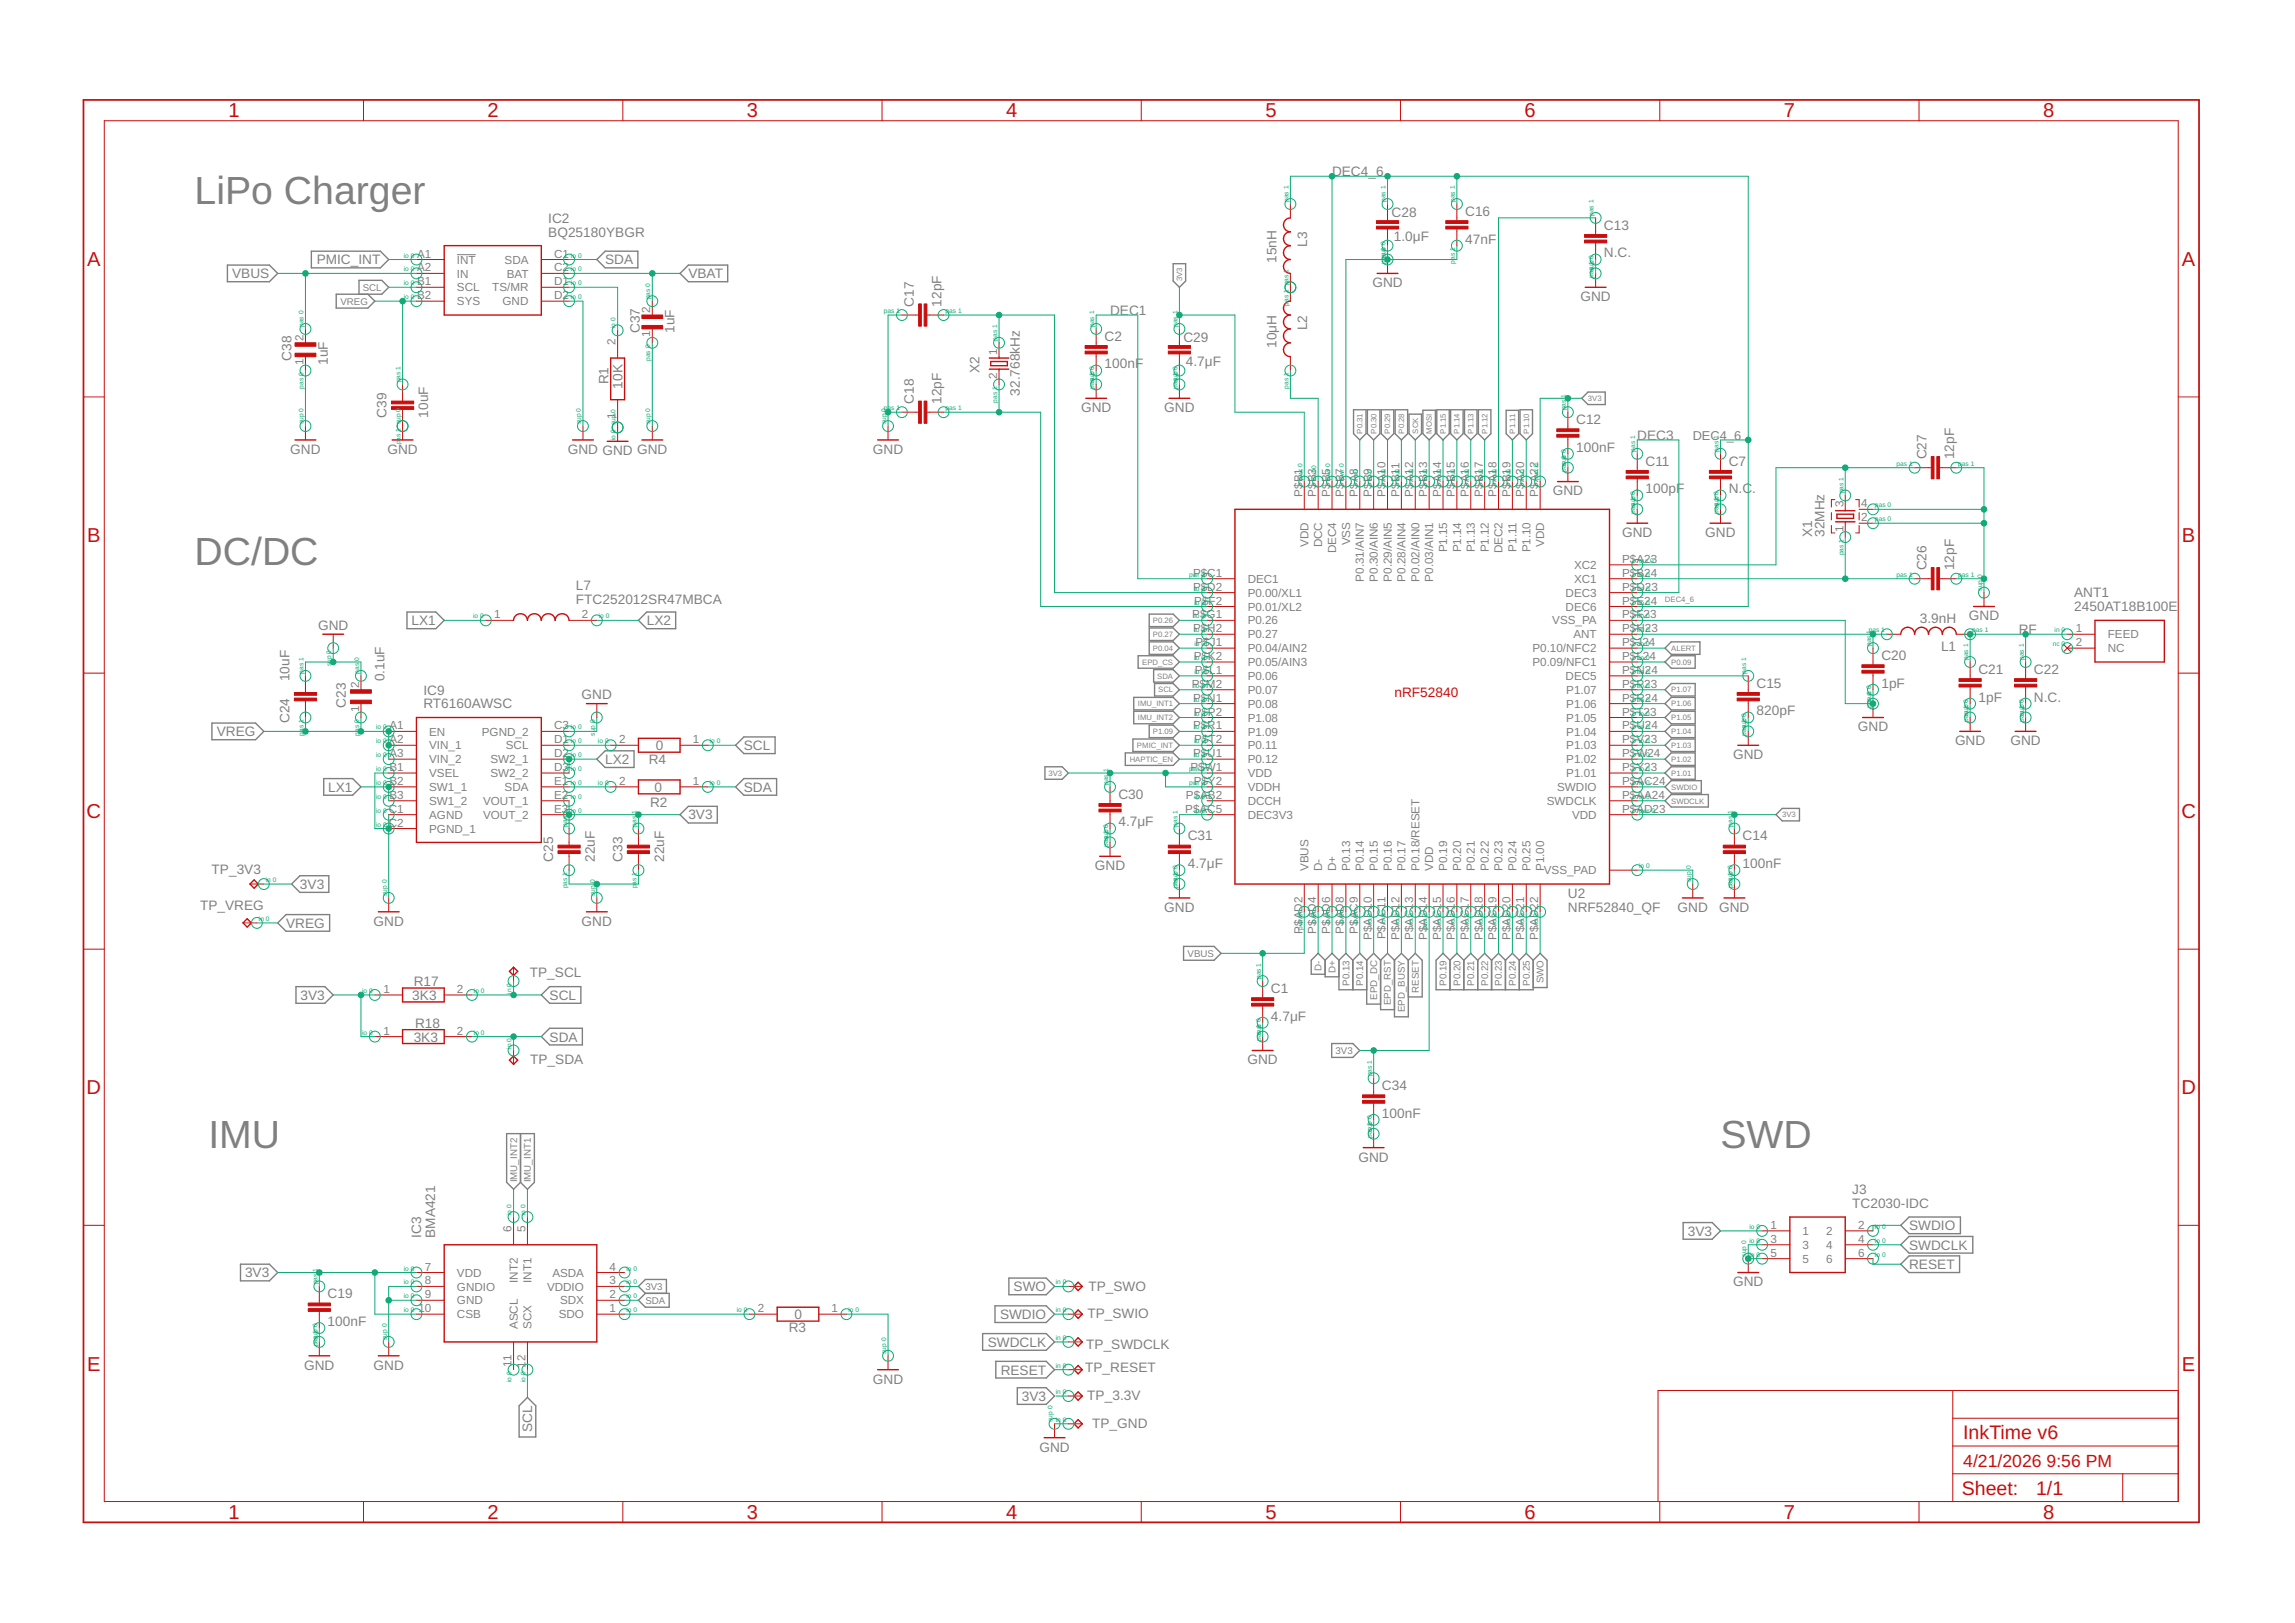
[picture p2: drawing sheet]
<svg xmlns="http://www.w3.org/2000/svg" width="420mm" height="297mm" viewBox="0 0 420 297" stroke-linecap="round" stroke-linejoin="round" font-family="sans-serif">
<defs><g id="words">
<g font-size="7.2" fill="#808080">
<text x="35.6" y="37.3">LiPo Charger</text>
<text x="35.6" y="103.4">DC/DC</text>
<text x="38.1" y="210">IMU</text>
<text x="315" y="210">SWD</text>
</g>
<g font-size="3.7" fill="#c90d0c">
<text x="41.8" y="21.5">1</text>
<text x="89.3" y="21.5">2</text>
<text x="136.7" y="21.5">3</text>
<text x="184.2" y="21.5">4</text>
<text x="231.7" y="21.5">5</text>
<text x="279.1" y="21.5">6</text>
<text x="326.6" y="21.5">7</text>
<text x="374" y="21.5">8</text>
<text x="16" y="48.7">A</text>
<text x="399.5" y="48.7">A</text>
<text x="16" y="99.2">B</text>
<text x="399.5" y="99.2">B</text>
<text x="15.9" y="149.7">C</text>
<text x="399.4" y="149.7">C</text>
<text x="15.9" y="200.3">D</text>
<text x="399.4" y="200.3">D</text>
<text x="16" y="250.8">E</text>
<text x="399.5" y="250.8">E</text>
<text x="41.8" y="278">1</text>
<text x="89.3" y="278">2</text>
<text x="136.7" y="278">3</text>
<text x="184.2" y="278">4</text>
<text x="231.7" y="278">5</text>
<text x="279.1" y="278">6</text>
<text x="326.6" y="278">7</text>
<text x="374" y="278">8</text>
</g>
<g font-size="3.6" fill="#c90d0c">
<text x="359.4" y="263.4">InkTime v6</text>
<text x="359.2" y="273.7">Sheet:</text>
<text x="372.8" y="273.5">1/1</text>
</g>
<g font-size="3.2" fill="#c90d0c">
<text x="359.4" y="268.5">4/21/2026</text>
<text x="374.7" y="268.5">9:56 PM</text>
</g>
<g font-size="2.5" fill="#808080">
<text x="243.9" y="32.3">DEC4_6</text>
<text x="100.4" y="40.8">IC2</text>
<text x="254.8" y="39.8">C28</text>
<text x="268.2" y="39.5">C16</text>
<text x="100.4" y="43.3">BQ25180YBGR</text>
<text x="239.3" y="45.2" transform="rotate(-90 239.3 45.2)">L3</text>
<text x="255.2" y="44.1">1.0μF</text>
<text x="268.2" y="44.6">47nF</text>
<text x="293.6" y="47.1">N.C.</text>
<text x="293.6" y="42">C13</text>
<text x="42.5" y="50.9">VBUS</text>
<text x="58" y="48.4">PMIC_INT</text>
<text x="110.8" y="48.4">SDA</text>
<text x="126" y="50.9">VBAT</text>
<text x="233.7" y="48.2" transform="rotate(-90 233.7 48.2)">15nH</text>
<text x="251.2" y="52.6">GND</text>
<text x="167.3" y="56.1" transform="rotate(-90 167.3 56.1)">C17</text>
<text x="172.4" y="56.1" transform="rotate(-90 172.4 56.1)">12pF</text>
<text x="203.2" y="57.7">DEC1</text>
<text x="289.3" y="55.1">GND</text>
<text x="117.1" y="61" transform="rotate(-90 117.1 61)">C37</text>
<text x="123.5" y="61" transform="rotate(-90 123.5 61)">1uF</text>
<text x="202.2" y="62.4">C2</text>
<text x="216.7" y="62.6">C29</text>
<text x="233.7" y="63.7" transform="rotate(-90 233.7 63.7)">10μH</text>
<text x="239.3" y="60.5" transform="rotate(-90 239.3 60.5)">L2</text>
<text x="53.4" y="66" transform="rotate(-90 53.4 66)">C38</text>
<text x="60" y="66.8" transform="rotate(-90 60 66.8)">1uF</text>
<text x="111.4" y="70.4" transform="rotate(-90 111.4 70.4)">R1</text>
<text x="114" y="71.1" transform="rotate(-90 114 71.1)">10K</text>
<text x="179.4" y="68.3" transform="rotate(-90 179.4 68.3)">X2</text>
<text x="202.2" y="67.4">100nF</text>
<text x="217.1" y="66.9">4.7μF</text>
<text x="70.8" y="76.5" transform="rotate(-90 70.8 76.5)">C39</text>
<text x="78.4" y="76.5" transform="rotate(-90 78.4 76.5)">10uF</text>
<text x="167.3" y="73.9" transform="rotate(-90 167.3 73.9)">C18</text>
<text x="172.4" y="73.9" transform="rotate(-90 172.4 73.9)">12pF</text>
<text x="186.7" y="72.4" transform="rotate(-90 186.7 72.4)">32.768kHz</text>
<text x="197.9" y="75.4">GND</text>
<text x="213.2" y="75.4">GND</text>
<text x="288.6" y="77.6">C12</text>
<text x="53.2" y="83.1">GND</text>
<text x="70.9" y="83.1">GND</text>
<text x="103.9" y="83.1">GND GND GND</text>
<text x="159.8" y="83.1">GND</text>
<text x="288.6" y="82.7">100nF</text>
<text x="299.7" y="80.5">DEC3</text>
<text x="301.3" y="85.2">C11</text>
<text x="316.5" y="85.2">C7</text>
<text x="352.7" y="84.1" transform="rotate(-90 352.7 84.1)">C27</text>
<text x="357.8" y="84.1" transform="rotate(-90 357.8 84.1)">12pF</text>
<text x="284.3" y="90.7">GND</text>
<text x="301.3" y="90.3">100pF</text>
<text x="316.5" y="90.3">N.C</text>
<text x="320.8" y="90.3">.</text>
<text x="297" y="98.3">GND</text>
<text x="312.2" y="98.3">GND</text>
<text x="331.7" y="98.3" transform="rotate(-90 331.7 98.3)">X1</text>
<text x="334" y="98.3" transform="rotate(-90 334 98.3)">32MHz</text>
<text x="352.7" y="104.4" transform="rotate(-90 352.7 104.4)">C26</text>
<text x="357.8" y="104.4" transform="rotate(-90 357.8 104.4)">12pF</text>
<text x="105.4" y="110.6">FTC252012SR47MBCA</text>
<text x="105.4" y="108.1">L7</text>
<text x="360.5" y="113.5">GND</text>
<text x="379.7" y="111.9">2450AT18B100E</text>
<text x="379.7" y="109.3">ANT1</text>
<text x="58.2" y="115.3">GND</text>
<text x="75.3" y="114.4">LX1</text>
<text x="118.4" y="114.4">LX2</text>
<text x="351.5" y="114">3.9nH</text>
<text x="355.4" y="119.1">L1</text>
<text x="369.6" y="116.1">RF</text>
<text x="53" y="124.7" transform="rotate(-90 53 124.7)">10uF</text>
<text x="70.4" y="124.7" transform="rotate(-90 70.4 124.7)">0.1uF</text>
<text x="321.6" y="125.9">C15</text>
<text x="344.4" y="125.9">1pF</text>
<text x="344.4" y="120.8">C20</text>
<text x="362.2" y="123.3">C21</text>
<text x="372.4" y="123.3">C22</text>
<text x="63.3" y="129.5" transform="rotate(-90 63.3 129.5)">C23</text>
<text x="77.5" y="129.7">RT6160AWSC</text>
<text x="77.5" y="127.1">IC9</text>
<text x="106.5" y="128">GND</text>
<text x="321.6" y="130.9">820pF</text>
<text x="362.2" y="128.4">1pF</text>
<text x="372.4" y="128.4">N.C.</text>
<text x="39.7" y="134.7">VREG</text>
<text x="53" y="132.3" transform="rotate(-90 53 132.3)">C24</text>
<text x="120.1" y="137.3">0</text>
<text x="136.2" y="137.3">SCL</text>
<text x="340.1" y="133.9">GND</text>
<text x="357.9" y="136.4">GND</text>
<text x="368.1" y="136.4">GND</text>
<text x="110.8" y="139.8">LX2</text>
<text x="118.8" y="139.8">R4</text>
<text x="317.3" y="138.9">GND</text>
<text x="60.1" y="144.9">LX1</text>
<text x="119" y="147.7">R2</text>
<text x="119.8" y="144.9">0</text>
<text x="126" y="150">3V3</text>
<text x="136.2" y="144.9">SDA</text>
<text x="204.7" y="146.2">C30</text>
<text x="204.7" y="151.2">4.7μF</text>
<text x="217.4" y="153.8">C31</text>
<text x="319" y="153.8">C14</text>
<text x="38.7" y="160">TP_3V3</text>
<text x="101.3" y="157.7" transform="rotate(-90 101.3 157.7)">C25</text>
<text x="108.9" y="157.7" transform="rotate(-90 108.9 157.7)">22uF</text>
<text x="114" y="157.7" transform="rotate(-90 114 157.7)">C33</text>
<text x="121.6" y="157.7" transform="rotate(-90 121.6 157.7)">22uF</text>
<text x="200.5" y="159.2">GND</text>
<text x="217.4" y="158.9">4.7μF</text>
<text x="319" y="158.9">100nF</text>
<text x="36.6" y="166.6">TP_VREG</text>
<text x="54.9" y="162.7">3V3</text>
<text x="213.2" y="166.9">GND</text>
<text x="287" y="166.9">NRF52840_QF</text>
<text x="287" y="164.3">U2</text>
<text x="307.1" y="166.9">GND</text>
<text x="314.7" y="166.9">GND</text>
<text x="52.4" y="169.8">VREG</text>
<text x="68.4" y="169.4">GND</text>
<text x="106.5" y="169.4">GND</text>
<text x="97" y="178.8">TP_SCL</text>
<text x="55" y="183">3V3</text>
<text x="75.5" y="183">3K3</text>
<text x="75.7" y="180.5">R17</text>
<text x="100.6" y="183">SCL</text>
<text x="232.7" y="181.7">C1</text>
<text x="75.7" y="190.6">3K3</text>
<text x="76" y="188.1">R18</text>
<text x="100.6" y="190.6">SDA</text>
<text x="232.7" y="186.8">4.7μF</text>
<text x="97.1" y="194.8">TP_SDA</text>
<text x="228.4" y="194.8">GND</text>
<text x="253" y="199.5">C34</text>
<text x="253" y="204.6">100nF</text>
<text x="248.7" y="212.6">GND</text>
<text x="339.1" y="221.1">TC2030-IDC</text>
<text x="339.1" y="218.6">J3</text>
<text x="77.1" y="226.6" transform="rotate(-90 77.1 226.6)">IC3</text>
<text x="79.7" y="226.6" transform="rotate(-90 79.7 226.6)">BMA421</text>
<text x="309" y="226.2">3V3</text>
<text x="349.5" y="225.2">SWDIO</text>
<text x="44.9" y="233.8">3V3</text>
<text x="349.5" y="228.7">SWDCLK</text>
<text x="349.5" y="232.3">RESET</text>
<text x="60" y="237.6">C19</text>
<text x="185.6" y="236.3">SWO</text>
<text x="199.3" y="236.2">TP_SWO</text>
<text x="317.3" y="235.4">GND</text>
<text x="60" y="242.7">100nF</text>
<text x="144.4" y="243.7">R3</text>
<text x="145.4" y="241.4">0</text>
<text x="183.1" y="241.4">SWDIO</text>
<text x="199.1" y="241.3">TP_SWIO</text>
<text x="55.7" y="250.7">GND</text>
<text x="68.4" y="250.7">GND</text>
<text x="180.9" y="246.5">SWDCLK</text>
<text x="183.2" y="251.6">RESET</text>
<text x="198.7" y="251.2">TP_RESET</text>
<text x="198.9" y="246.9">TP_SWDCLK</text>
<text x="159.8" y="253.2">GND</text>
<text x="187.1" y="256.4">3V3</text>
<text x="199.1" y="256.3">TP_3.3V</text>
<text x="97.4" y="262.2" transform="rotate(-90 97.4 262.2)">SCL</text>
<text x="199.9" y="261.3">TP_GND</text>
<text x="190.3" y="265.7">GND</text>
</g>
<text font-size="2.5" fill="#c90d0c" x="255.3" y="127.5">nRF52840</text>
<text font-size="2.3" fill="#808080" x="309.9" y="80.5">DEC4_6</text>
<g font-size="2.1" fill="#808080">
<text x="76.4" y="47.1">A1</text>
<text x="101.4" y="47.1">C1</text>
<text x="76.4" y="49.7">A2</text>
<text x="76.4" y="52.2">B1</text>
<text x="83.7" y="48.3">INT</text>
<text x="83.7" y="50.8">IN</text>
<text x="83.7" y="53.3">SCL</text>
<text x="90.1" y="53.3">TS/MR</text>
<text x="92.4" y="48.3">SDA</text>
<text x="92.8" y="50.8">BAT</text>
<text x="101.4" y="49.7">C2</text>
<text x="101.4" y="52.2">D1</text>
<text x="76.4" y="54.8">B2</text>
<text x="83.7" y="55.9">SYS</text>
<text x="92" y="55.9">GND</text>
<text x="101.4" y="54.8">D2</text>
<text x="119.1" y="57.3" transform="rotate(-90 119.1 57.3)">2</text>
<text x="55.6" y="62.4" transform="rotate(-90 55.6 62.4)">2</text>
<text x="112.7" y="63.2" transform="rotate(-90 112.7 63.2)">2</text>
<text x="119.1" y="61.7" transform="rotate(-90 119.1 61.7)">1</text>
<text x="182.6" y="64.9" transform="rotate(-90 182.6 64.9)">1</text>
<text x="55.6" y="66.8" transform="rotate(-90 55.6 66.8)">1</text>
<text x="182.6" y="69.4" transform="rotate(-90 182.6 69.4)">2</text>
<text x="112.7" y="76.7" transform="rotate(-90 112.7 76.7)">1</text>
<text x="238.4" y="90.9" transform="rotate(-90 238.4 90.9)">P$B1</text>
<text x="241" y="90.9" transform="rotate(-90 241 90.9)">P$B3</text>
<text x="243.5" y="90.9" transform="rotate(-90 243.5 90.9)">P$B5</text>
<text x="246" y="90.9" transform="rotate(-90 246 90.9)">P$B7</text>
<text x="248.6" y="90.9" transform="rotate(-90 248.6 90.9)">P$A8</text>
<text x="251.1" y="90.9" transform="rotate(-90 251.1 90.9)">P$B9</text>
<text x="253.7" y="90.9" transform="rotate(-90 253.7 90.9)">P$A10</text>
<text x="256.2" y="90.9" transform="rotate(-90 256.2 90.9)">P$B11</text>
<text x="258.7" y="90.9" transform="rotate(-90 258.7 90.9)">P$A12</text>
<text x="261.3" y="90.9" transform="rotate(-90 261.3 90.9)">P$B13</text>
<text x="263.8" y="90.9" transform="rotate(-90 263.8 90.9)">P$A14</text>
<text x="266.4" y="90.9" transform="rotate(-90 266.4 90.9)">P$B15</text>
<text x="268.9" y="90.9" transform="rotate(-90 268.9 90.9)">P$A16</text>
<text x="271.4" y="90.9" transform="rotate(-90 271.4 90.9)">P$B17</text>
<text x="274" y="90.9" transform="rotate(-90 274 90.9)">P$A18</text>
<text x="276.5" y="90.9" transform="rotate(-90 276.5 90.9)">P$B19</text>
<text x="279.1" y="90.9" transform="rotate(-90 279.1 90.9)">P$A20</text>
<text x="281.6" y="90.9" transform="rotate(-90 281.6 90.9)">P$A22</text>
<text x="337.5" y="92.9" transform="rotate(-90 337.5 92.9)">3</text>
<text x="340.7" y="92.9">4</text>
<text x="340.7" y="95.4">2</text>
<text x="239.5" y="100.1" transform="rotate(-90 239.5 100.1)">VDD</text>
<text x="242.1" y="100.2" transform="rotate(-90 242.1 100.2)">DCC</text>
<text x="244.6" y="101.2" transform="rotate(-90 244.6 101.2)">DEC4</text>
<text x="247.2" y="99.8" transform="rotate(-90 247.2 99.8)">VSS</text>
<text x="264.9" y="101.1" transform="rotate(-90 264.9 101.1)">P1.15</text>
<text x="267.5" y="101.1" transform="rotate(-90 267.5 101.1)">P1.14</text>
<text x="270" y="101.1" transform="rotate(-90 270 101.1)">P1.13</text>
<text x="272.6" y="101.1" transform="rotate(-90 272.6 101.1)">P1.12</text>
<text x="275.1" y="101.2" transform="rotate(-90 275.1 101.2)">DEC2</text>
<text x="277.6" y="101" transform="rotate(-90 277.6 101)">P1.11</text>
<text x="280.2" y="101.1" transform="rotate(-90 280.2 101.1)">P1.10</text>
<text x="282.7" y="100.1" transform="rotate(-90 282.7 100.1)">VDD</text>
<text x="337.5" y="97.3" transform="rotate(-90 337.5 97.3)">1</text>
<text x="218.4" y="105.6">P$C1</text>
<text x="228.4" y="106.7">DEC1</text>
<text x="249.7" y="106.5" transform="rotate(-90 249.7 106.5)">P0.31/AIN7</text>
<text x="252.2" y="106.5" transform="rotate(-90 252.2 106.5)">P0.30/AIN6</text>
<text x="254.8" y="106.5" transform="rotate(-90 254.8 106.5)">P0.29/AIN5</text>
<text x="257.3" y="106.5" transform="rotate(-90 257.3 106.5)">P0.28/AIN4</text>
<text x="259.9" y="106.5" transform="rotate(-90 259.9 106.5)">P0.02/AIN0</text>
<text x="262.4" y="106.5" transform="rotate(-90 262.4 106.5)">P0.03/AIN1</text>
<text x="288.2" y="106.7">XC1</text>
<text x="288.2" y="104.1">XC2</text>
<text x="297" y="105.6">P$B24</text>
<text x="297" y="103">P$A23</text>
<text x="90.5" y="113.2">1</text>
<text x="106.5" y="113.2">2</text>
<text x="218.3" y="113.2">P$G1</text>
<text x="218.4" y="108.1">P$D2</text>
<text x="218.6" y="110.6">P$F2</text>
<text x="228.4" y="109.2">P0.00/XL1</text>
<text x="228.4" y="111.8">P0.01/XL2</text>
<text x="286.6" y="111.8">DEC6</text>
<text x="286.6" y="109.2">DEC3</text>
<text x="297" y="113.2">P$F23</text>
<text x="297" y="110.6">P$E24</text>
<text x="297" y="108.1">P$D23</text>
<text x="218.4" y="115.7">P$H2</text>
<text x="218.9" y="118.3">P$J1</text>
<text x="228.4" y="114.3">P0.26</text>
<text x="228.4" y="116.8">P0.27</text>
<text x="228.4" y="119.4">P0.04/AIN2</text>
<text x="280.6" y="119.4">P0.10/NFC2</text>
<text x="284.2" y="114.3">VSS_PA</text>
<text x="288" y="116.8">ANT</text>
<text x="297" y="115.7">P$H23</text>
<text x="297" y="118.3">P$J24</text>
<text x="380" y="115.7">1</text>
<text x="380" y="118.3">2</text>
<text x="385.9" y="116.8">FEED</text>
<text x="385.9" y="119.4">NC</text>
<text x="65.7" y="125.9" transform="rotate(-90 65.7 125.9)">2</text>
<text x="218.2" y="125.9">P$M2</text>
<text x="218.5" y="120.8">P$K2</text>
<text x="218.8" y="123.3">P$L1</text>
<text x="228.4" y="121.9">P0.05/AIN3</text>
<text x="228.4" y="124.5">P0.06</text>
<text x="280.6" y="121.9">P0.09/NFC1</text>
<text x="286.6" y="124.5">DEC5</text>
<text x="297" y="125.9">P$P23</text>
<text x="297" y="123.3">P$N24</text>
<text x="297" y="120.8">P$L24</text>
<text x="65.7" y="130.3" transform="rotate(-90 65.7 130.3)">1</text>
<text x="218.4" y="128.4">P$N1</text>
<text x="218.5" y="131">P$P2</text>
<text x="228.4" y="127">P0.07</text>
<text x="228.4" y="129.5">P0.08</text>
<text x="286.8" y="129.5">P1.06</text>
<text x="286.8" y="127">P1.07</text>
<text x="297" y="131">P$T23</text>
<text x="297" y="128.4">P$R24</text>
<text x="71.3" y="133.5">A1</text>
<text x="71.3" y="136">A2</text>
<text x="78.6" y="134.6">EN</text>
<text x="78.6" y="137.2">VIN_1</text>
<text x="88.2" y="134.6">PGND_2</text>
<text x="92.6" y="137.2">SCL</text>
<text x="101.4" y="133.5">C3</text>
<text x="101.4" y="136">D1</text>
<text x="113.4" y="136">2</text>
<text x="126.8" y="136">1</text>
<text x="218.4" y="133.5">P$R1</text>
<text x="218.6" y="136">P$T2</text>
<text x="228.4" y="132.1">P1.08</text>
<text x="228.4" y="134.6">P1.09</text>
<text x="228.4" y="137.2">P0.11</text>
<text x="286.8" y="137.2">P1.03</text>
<text x="286.8" y="134.6">P1.04</text>
<text x="286.8" y="132.1">P1.05</text>
<text x="297" y="136">P$V23</text>
<text x="297" y="133.5">P$U24</text>
<text x="71.3" y="138.6">A3</text>
<text x="71.3" y="141.1">B1</text>
<text x="71.3" y="143.7">B2</text>
<text x="78.6" y="139.7">VIN_2</text>
<text x="78.6" y="142.2">VSEL</text>
<text x="89.8" y="139.7">SW2_1</text>
<text x="89.8" y="142.2">SW2_2</text>
<text x="101.4" y="138.6">D2</text>
<text x="101.4" y="141.1">D3</text>
<text x="101.4" y="143.7">E1</text>
<text x="113.4" y="143.7">2</text>
<text x="126.8" y="143.7">1</text>
<text x="217.9" y="141.1">P$W1</text>
<text x="218.4" y="138.6">P$U1</text>
<text x="218.5" y="143.7">P$Y2</text>
<text x="228.4" y="142.2">VDD</text>
<text x="228.4" y="139.7">P0.12</text>
<text x="286.8" y="142.2">P1.01</text>
<text x="286.8" y="139.7">P1.02</text>
<text x="297" y="143.7">P$AC24</text>
<text x="297" y="141.1">P$Y23</text>
<text x="297" y="138.6">P$W24</text>
<text x="71.2" y="148.7">C1</text>
<text x="71.3" y="146.2">B3</text>
<text x="78.6" y="144.8">SW1_1</text>
<text x="78.6" y="147.3">SW1_2</text>
<text x="78.6" y="149.9">AGND</text>
<text x="88.4" y="147.3">VOUT_1</text>
<text x="88.4" y="149.9">VOUT_2</text>
<text x="92.4" y="144.8">SDA</text>
<text x="101.4" y="146.2">E2</text>
<text x="101.4" y="148.7">E3</text>
<text x="217" y="148.7">P$AC5</text>
<text x="217.1" y="146.2">P$AB2</text>
<text x="228.4" y="144.8">VDDH</text>
<text x="228.4" y="147.3">DCCH</text>
<text x="228.4" y="149.9">DEC3V3</text>
<text x="283.2" y="147.3">SWDCLK</text>
<text x="285.1" y="144.8">SWDIO</text>
<text x="287.8" y="149.9">VDD</text>
<text x="297" y="146.2">P$AA24</text>
<text x="297" y="148.7">P$AD23</text>
<text x="71.2" y="151.3">C2</text>
<text x="78.6" y="152.4">PGND_1</text>
<text x="239.5" y="159.5" transform="rotate(-90 239.5 159.5)">VBUS</text>
<text x="242.1" y="159.5" transform="rotate(-90 242.1 159.5)">D-</text>
<text x="244.6" y="159.5" transform="rotate(-90 244.6 159.5)">D+</text>
<text x="247.2" y="159.5" transform="rotate(-90 247.2 159.5)">P0.13</text>
<text x="249.7" y="159.5" transform="rotate(-90 249.7 159.5)">P0.14</text>
<text x="252.2" y="159.5" transform="rotate(-90 252.2 159.5)">P0.15</text>
<text x="254.8" y="159.5" transform="rotate(-90 254.8 159.5)">P0.16</text>
<text x="257.3" y="159.5" transform="rotate(-90 257.3 159.5)">P0.17</text>
<text x="259.9" y="159.5" transform="rotate(-90 259.9 159.5)">P0.18/RESET</text>
<text x="262.4" y="159.5" transform="rotate(-90 262.4 159.5)">VDD</text>
<text x="264.9" y="159.5" transform="rotate(-90 264.9 159.5)">P0.19</text>
<text x="267.5" y="159.5" transform="rotate(-90 267.5 159.5)">P0.20</text>
<text x="270" y="159.5" transform="rotate(-90 270 159.5)">P0.21</text>
<text x="272.6" y="159.5" transform="rotate(-90 272.6 159.5)">P0.22</text>
<text x="275.1" y="159.5" transform="rotate(-90 275.1 159.5)">P0.23</text>
<text x="277.6" y="159.5" transform="rotate(-90 277.6 159.5)">P0.24</text>
<text x="280.2" y="159.5" transform="rotate(-90 280.2 159.5)">P0.25</text>
<text x="282.6" y="160">VSS_PAD</text>
<text x="282.7" y="159.5" transform="rotate(-90 282.7 159.5)">P1.00</text>
<text x="238.4" y="170.9" transform="rotate(-90 238.4 170.9)">P$AD2</text>
<text x="241" y="170.9" transform="rotate(-90 241 170.9)">P$AD4</text>
<text x="243.5" y="170.9" transform="rotate(-90 243.5 170.9)">P$AD6</text>
<text x="246" y="170.9" transform="rotate(-90 246 170.9)">P$AD8</text>
<text x="248.6" y="170.9" transform="rotate(-90 248.6 170.9)">P$AC9</text>
<text x="251.1" y="172.1" transform="rotate(-90 251.1 172.1)">P$AD10</text>
<text x="253.7" y="171.9" transform="rotate(-90 253.7 171.9)">P$AC11</text>
<text x="256.2" y="172.1" transform="rotate(-90 256.2 172.1)">P$AD12</text>
<text x="258.7" y="172.1" transform="rotate(-90 258.7 172.1)">P$AC13</text>
<text x="261.3" y="172.1" transform="rotate(-90 261.3 172.1)">P$AD14</text>
<text x="263.8" y="172.1" transform="rotate(-90 263.8 172.1)">P$AC15</text>
<text x="266.4" y="172.1" transform="rotate(-90 266.4 172.1)">P$AD16</text>
<text x="268.9" y="172.1" transform="rotate(-90 268.9 172.1)">P$AC17</text>
<text x="271.4" y="172.1" transform="rotate(-90 271.4 172.1)">P$AD18</text>
<text x="274" y="172.1" transform="rotate(-90 274 172.1)">P$AC19</text>
<text x="276.5" y="172.1" transform="rotate(-90 276.5 172.1)">P$AD20</text>
<text x="279.1" y="172.1" transform="rotate(-90 279.1 172.1)">P$AC21</text>
<text x="281.6" y="172.1" transform="rotate(-90 281.6 172.1)">P$AD22</text>
<text x="70.2" y="181.8">1</text>
<text x="83.7" y="181.8">2</text>
<text x="70.2" y="189.4">1</text>
<text x="83.7" y="189.4">2</text>
<text x="93.7" y="225.5" transform="rotate(-90 93.7 225.5)">6</text>
<text x="96.2" y="225.5" transform="rotate(-90 96.2 225.5)">5</text>
<text x="324.1" y="224.9">1</text>
<text x="324.1" y="227.5">3</text>
<text x="330" y="226">1</text>
<text x="334.3" y="226">2</text>
<text x="340.2" y="224.9">2</text>
<text x="340.2" y="227.5">4</text>
<text x="77.8" y="232.5">7</text>
<text x="83.7" y="233.7">VDD</text>
<text x="101.1" y="233.7">ASDA</text>
<text x="111.6" y="232.5">4</text>
<text x="324.1" y="230">5</text>
<text x="330" y="228.6">3</text>
<text x="330" y="231.1">5</text>
<text x="334.3" y="228.6">4</text>
<text x="334.3" y="231.1">6</text>
<text x="340.2" y="230">6</text>
<text x="77.8" y="235.1">8</text>
<text x="77.8" y="237.6">9</text>
<text x="83.7" y="236.2">GNDIO</text>
<text x="83.7" y="238.7">GND</text>
<text x="94.8" y="234.8" transform="rotate(-90 94.8 234.8)">INT2</text>
<text x="97.3" y="234.8" transform="rotate(-90 97.3 234.8)">INT1</text>
<text x="100.1" y="236.2">VDDIO</text>
<text x="102.5" y="238.7">SDX</text>
<text x="111.6" y="237.6">2</text>
<text x="111.6" y="235.1">3</text>
<text x="76.6" y="240.2">10</text>
<text x="83.7" y="241.3">CSB</text>
<text x="94.8" y="243.3" transform="rotate(-90 94.8 243.3)">ASCL</text>
<text x="97.3" y="243.3" transform="rotate(-90 97.3 243.3)">SCX</text>
<text x="102.3" y="241.3">SDO</text>
<text x="111.6" y="240.2">1</text>
<text x="138.8" y="240.2">2</text>
<text x="152.2" y="240.2">1</text>
<text x="93.7" y="250.2" transform="rotate(-90 93.7 250.2)">11</text>
<text x="96.2" y="250.3" transform="rotate(-90 96.2 250.3)">12</text>
</g>
<g font-size="1.8" fill="#808080">
<text x="66.4" y="53.2">SCL</text>
<text x="62.3" y="55.8">VREG</text>
<text x="217.4" y="175.1">VBUS</text>
<text x="242" y="177.6" transform="rotate(-90 242 177.6)">D-</text>
<text x="244.5" y="178.1" transform="rotate(-90 244.5 178.1)">D+</text>
<text x="282.6" y="180" transform="rotate(-90 282.6 180)">SWO</text>
<text x="247" y="180.4" transform="rotate(-90 247 180.4)">P0.13</text>
<text x="249.6" y="180.4" transform="rotate(-90 249.6 180.4)">P0.14</text>
<text x="252.1" y="183" transform="rotate(-90 252.1 183)">EPD_DC</text>
<text x="254.7" y="184" transform="rotate(-90 254.7 184)">EPD_RST</text>
<text x="257.2" y="185.3" transform="rotate(-90 257.2 185.3)">EPD_BUSY</text>
<text x="259.7" y="181.7" transform="rotate(-90 259.7 181.7)">RESET</text>
<text x="264.8" y="180.4" transform="rotate(-90 264.8 180.4)">P0.19</text>
<text x="267.4" y="180.4" transform="rotate(-90 267.4 180.4)">P0.20</text>
<text x="269.9" y="180.4" transform="rotate(-90 269.9 180.4)">P0.21</text>
<text x="272.4" y="180.4" transform="rotate(-90 272.4 180.4)">P0.22</text>
<text x="275" y="180.4" transform="rotate(-90 275 180.4)">P0.23</text>
<text x="277.5" y="180.4" transform="rotate(-90 277.5 180.4)">P0.24</text>
<text x="280.1" y="180.4" transform="rotate(-90 280.1 180.4)">P0.25</text>
<text x="244.5" y="192.9">3V3</text>
<text x="94.7" y="216.4" transform="rotate(-90 94.7 216.4)">IMU_INT2</text>
<text x="97.2" y="216.4" transform="rotate(-90 97.2 216.4)">IMU_INT1</text>
<text x="118.1" y="236.1">3V3</text>
<text x="118.1" y="238.6">SDA</text>
</g>
<g font-size="1.4" fill="#808080">
<text x="216.4" y="51.4" transform="rotate(-90 216.4 51.4)">3V3</text>
<text x="290.7" y="73.4">3V3</text>
<text x="249.4" y="79.4" transform="rotate(-90 249.4 79.4)">P0.31</text>
<text x="252" y="79.4" transform="rotate(-90 252 79.4)">P0.30</text>
<text x="254.5" y="79.4" transform="rotate(-90 254.5 79.4)">P0.29</text>
<text x="257.1" y="79.4" transform="rotate(-90 257.1 79.4)">P0.28</text>
<text x="259.6" y="79.4" transform="rotate(-90 259.6 79.4)">SCK</text>
<text x="262.1" y="79.4" transform="rotate(-90 262.1 79.4)">MOSI</text>
<text x="264.7" y="79.4" transform="rotate(-90 264.7 79.4)">P1.15</text>
<text x="267.2" y="79.4" transform="rotate(-90 267.2 79.4)">P1.14</text>
<text x="269.8" y="79.4" transform="rotate(-90 269.8 79.4)">P1.13</text>
<text x="272.3" y="79.4" transform="rotate(-90 272.3 79.4)">P1.12</text>
<text x="277.4" y="79.4" transform="rotate(-90 277.4 79.4)">P1.11</text>
<text x="279.9" y="79.4" transform="rotate(-90 279.9 79.4)">P1.10</text>
<text x="304.8" y="110.2">DEC4_6</text>
<text x="211.1" y="114">P0.26</text>
<text x="211.1" y="116.6">P0.27</text>
<text x="211.1" y="119.1">P0.04</text>
<text x="306" y="119.1">ALERT</text>
<text x="209.1" y="121.7">EPD_CS</text>
<text x="211.9" y="124.2">SDA</text>
<text x="306" y="121.7">P0.09</text>
<text x="208.3" y="131.8">IMU_INT2</text>
<text x="208.3" y="129.3">IMU_INT1</text>
<text x="212" y="126.7">SCL</text>
<text x="306" y="126.7">P1.07</text>
<text x="306" y="129.3">P1.06</text>
<text x="306" y="131.8">P1.05</text>
<text x="208.2" y="136.9">PMIC_INT</text>
<text x="211.1" y="134.4">P1.09</text>
<text x="306" y="134.4">P1.04</text>
<text x="306" y="136.9">P1.03</text>
<text x="191.9" y="142">3V3</text>
<text x="206.8" y="139.4">HAPTIC_EN</text>
<text x="306" y="142">P1.01</text>
<text x="306" y="139.4">P1.02</text>
<text x="306" y="144.5">SWDIO</text>
<text x="306" y="147.1">SWDCLK</text>
<text x="326.3" y="149.6">3V3</text>
</g>
<g font-size="1.2" fill="#0dab76">
<text x="235.9" y="37" transform="rotate(-90 235.9 37)">pas 1</text>
<text x="253.7" y="37" transform="rotate(-90 253.7 37)">pas 1</text>
<text x="266.4" y="37" transform="rotate(-90 266.4 37)">pas 1</text>
<text x="291.8" y="39.5" transform="rotate(-90 291.8 39.5)">pas 1</text>
<text x="73.9" y="47.1">io 0</text>
<text x="104.5" y="47.1">io 0</text>
<text x="73.9" y="49.7">io 0</text>
<text x="73.9" y="52.2">io 0</text>
<text x="104.5" y="49.7">io 0</text>
<text x="104.5" y="52.2">io 0</text>
<text x="253.7" y="48.3" transform="rotate(-90 253.7 48.3)">passu1p 0</text>
<text x="266.4" y="48.3" transform="rotate(-90 266.4 48.3)">pas 1</text>
<text x="291.8" y="50.8" transform="rotate(-90 291.8 50.8)">pasu1p 0</text>
<text x="55.6" y="59.8" transform="rotate(-90 55.6 59.8)">pas 0</text>
<text x="73.9" y="54.8">io 0</text>
<text x="104.5" y="54.8">io 0</text>
<text x="119.1" y="54.8" transform="rotate(-90 119.1 54.8)">pas 0</text>
<text x="161.8" y="57.3">pas 1</text>
<text x="173.1" y="57.3">pas 1</text>
<text x="200.3" y="59.8" transform="rotate(-90 200.3 59.8)">pas 1</text>
<text x="215.6" y="59.8" transform="rotate(-90 215.6 59.8)">pas 1</text>
<text x="235.9" y="55.9" transform="rotate(-90 235.9 55.9)">pas 1 pas 1</text>
<text x="112.7" y="60.1" transform="rotate(-90 112.7 60.1)">io 0</text>
<text x="182.6" y="62.4" transform="rotate(-90 182.6 62.4)">pas 1</text>
<text x="55.6" y="71.2" transform="rotate(-90 55.6 71.2)">pas 0</text>
<text x="73.3" y="70" transform="rotate(-90 73.3 70)">pas 1</text>
<text x="119.1" y="66.1" transform="rotate(-90 119.1 66.1)">pas 0</text>
<text x="200.3" y="71.2" transform="rotate(-90 200.3 71.2)">passu1p 0</text>
<text x="215.6" y="71.2" transform="rotate(-90 215.6 71.2)">passu1p 0</text>
<text x="235.9" y="71.2" transform="rotate(-90 235.9 71.2)">pas 1</text>
<text x="55.6" y="77.6" transform="rotate(-90 55.6 77.6)">sup 0</text>
<text x="106.4" y="77.6" transform="rotate(-90 106.4 77.6)">sup 0</text>
<text x="119.1" y="77.6" transform="rotate(-90 119.1 77.6)">sup 0</text>
<text x="161.8" y="75.1">pas 1</text>
<text x="162.2" y="77.6" transform="rotate(-90 162.2 77.6)">sup 0</text>
<text x="173.1" y="75.1">pas 1</text>
<text x="182.6" y="73.7" transform="rotate(-90 182.6 73.7)">pas 1</text>
<text x="286.7" y="75.1" transform="rotate(-90 286.7 75.1)">pas</text>
<text x="286.7" y="72.8" transform="rotate(-90 286.7 72.8)">1</text>
<text x="73.3" y="81.3" transform="rotate(-90 73.3 81.3)">pas 1 sup 0</text>
<text x="112.7" y="80.6" transform="rotate(-90 112.7 80.6)">io 0 sup 0</text>
<text x="299.4" y="82.7" transform="rotate(-90 299.4 82.7)">pas 1</text>
<text x="314.6" y="82.7" transform="rotate(-90 314.6 82.7)">pas 1</text>
<text x="238.4" y="87.8" transform="rotate(-90 238.4 87.8)">pwr 0</text>
<text x="241" y="87.8" transform="rotate(-90 241 87.8)">out 0</text>
<text x="243.5" y="87.8" transform="rotate(-90 243.5 87.8)">pwr 0</text>
<text x="246" y="87.8" transform="rotate(-90 246 87.8)">pwr 0</text>
<text x="248.6" y="87.8" transform="rotate(-90 248.6 87.8)">io 0</text>
<text x="251.1" y="87.8" transform="rotate(-90 251.1 87.8)">io 0</text>
<text x="253.7" y="87.8" transform="rotate(-90 253.7 87.8)">io 0</text>
<text x="256.2" y="87.8" transform="rotate(-90 256.2 87.8)">io 0</text>
<text x="258.7" y="87.8" transform="rotate(-90 258.7 87.8)">io 0</text>
<text x="261.3" y="87.8" transform="rotate(-90 261.3 87.8)">io 0</text>
<text x="263.8" y="87.8" transform="rotate(-90 263.8 87.8)">io 0</text>
<text x="266.4" y="87.8" transform="rotate(-90 266.4 87.8)">io 0</text>
<text x="268.9" y="87.8" transform="rotate(-90 268.9 87.8)">io 0</text>
<text x="271.4" y="87.8" transform="rotate(-90 271.4 87.8)">io 0</text>
<text x="274" y="87.8" transform="rotate(-90 274 87.8)">io 0</text>
<text x="276.5" y="87.8" transform="rotate(-90 276.5 87.8)">io 0</text>
<text x="279.1" y="87.8" transform="rotate(-90 279.1 87.8)">io 0</text>
<text x="281.6" y="87.8" transform="rotate(-90 281.6 87.8)">pwr 0</text>
<text x="286.7" y="86.4" transform="rotate(-90 286.7 86.4)">pasu1p 0</text>
<text x="347.2" y="85.2">pas 1</text>
<text x="358.5" y="85.2">pas 1</text>
<text x="299.4" y="94" transform="rotate(-90 299.4 94)">passu1p 0</text>
<text x="314.6" y="94" transform="rotate(-90 314.6 94)">pasu1p 0</text>
<text x="337.5" y="90.3" transform="rotate(-90 337.5 90.3)">pas 1</text>
<text x="343.3" y="92.9">pas 0</text>
<text x="343.3" y="95.4">pas 0</text>
<text x="337.5" y="101.6" transform="rotate(-90 337.5 101.6)">pas 1</text>
<text x="217.7" y="105.6">pwr 0</text>
<text x="300.1" y="105.6">in 0</text>
<text x="300.1" y="103">out 0</text>
<text x="347.2" y="105.6">pas 1</text>
<text x="358.5" y="105.6">pas 1</text>
<text x="362.9" y="105.8" transform="rotate(-90 362.9 105.8)">0</text>
<text x="86.6" y="113.2">io 0</text>
<text x="109.6" y="113.2">io 0</text>
<text x="218.7" y="108.1">io 0</text>
<text x="218.7" y="110.6">io 0</text>
<text x="218.7" y="113.2">io 0</text>
<text x="300.1" y="113.2">io 0</text>
<text x="300.1" y="110.6">io 0</text>
<text x="300.1" y="108.1">io 0</text>
<text x="362.9" y="108.1" transform="rotate(-90 362.9 108.1)">sup</text>
<text x="218.7" y="115.7">io 0</text>
<text x="218.7" y="118.3">io 0</text>
<text x="300.1" y="115.7">io 0</text>
<text x="300.1" y="118.3">io 0</text>
<text x="342.1" y="115.7">pas 1</text>
<text x="342.6" y="118.3" transform="rotate(-90 342.6 118.3)">pas</text>
<text x="342.6" y="115.9" transform="rotate(-90 342.6 115.9)">1</text>
<text x="361" y="115.7">pas 1</text>
<text x="375.8" y="118.3">nc 0</text>
<text x="376.1" y="115.7">in 0</text>
<text x="55.6" y="123.3" transform="rotate(-90 55.6 123.3)">pas 1</text>
<text x="60.6" y="122" transform="rotate(-90 60.6 122)">sup 0</text>
<text x="65.7" y="123.3" transform="rotate(-90 65.7 123.3)">pas</text>
<text x="65.7" y="121" transform="rotate(-90 65.7 121)">0</text>
<text x="218.7" y="120.8">io 0</text>
<text x="218.7" y="123.3">io 0</text>
<text x="218.7" y="125.9">io 0</text>
<text x="300.1" y="125.9">io 0</text>
<text x="300.1" y="123.3">io 0</text>
<text x="300.1" y="120.8">io 0</text>
<text x="319.7" y="123.3" transform="rotate(-90 319.7 123.3)">pas 1</text>
<text x="360.3" y="120.8" transform="rotate(-90 360.3 120.8)">pas 1</text>
<text x="370.5" y="120.8" transform="rotate(-90 370.5 120.8)">pas 1</text>
<text x="218.7" y="128.4">io 0</text>
<text x="218.7" y="131">io 0</text>
<text x="300.1" y="131">io 0</text>
<text x="300.1" y="128.4">io 0</text>
<text x="342.6" y="129.6" transform="rotate(-90 342.6 129.6)">pasu1p 0</text>
<text x="55.6" y="134.7" transform="rotate(-90 55.6 134.7)">pas 1</text>
<text x="65.7" y="134.7" transform="rotate(-90 65.7 134.7)">pas 0</text>
<text x="68.8" y="133.5">io 0</text>
<text x="68.8" y="136">io 0</text>
<text x="104.5" y="133.5">io 0</text>
<text x="104.5" y="136">io 0</text>
<text x="108.9" y="134.7" transform="rotate(-90 108.9 134.7)">sup 0</text>
<text x="109.5" y="136">io 0</text>
<text x="129.9" y="136">io 0</text>
<text x="218.7" y="133.5">io 0</text>
<text x="218.7" y="136">io 0</text>
<text x="300.1" y="136">io 0</text>
<text x="300.1" y="133.5">io 0</text>
<text x="319.7" y="134.7" transform="rotate(-90 319.7 134.7)">pasu1p 0</text>
<text x="360.3" y="132.1" transform="rotate(-90 360.3 132.1)">passu1p 0</text>
<text x="370.5" y="132.1" transform="rotate(-90 370.5 132.1)">passu1p 0</text>
<text x="68.8" y="138.6">io 0</text>
<text x="68.8" y="141.1">io 0</text>
<text x="68.8" y="143.7">io 0</text>
<text x="104.5" y="138.6">io 0</text>
<text x="104.5" y="141.1">io 0</text>
<text x="104.5" y="143.7">io 0</text>
<text x="109.5" y="143.7">io 0</text>
<text x="129.9" y="143.7">io 0</text>
<text x="202.9" y="143.7" transform="rotate(-90 202.9 143.7)">pas</text>
<text x="202.9" y="141.3" transform="rotate(-90 202.9 141.3)">1</text>
<text x="217.7" y="141.1">pwr 0</text>
<text x="217.7" y="143.7">pwr 0</text>
<text x="218.7" y="138.6">io 0</text>
<text x="300.1" y="143.7">io 0</text>
<text x="300.1" y="141.1">io 0</text>
<text x="300.1" y="138.6">io 0</text>
<text x="68.8" y="146.2">io 0</text>
<text x="68.8" y="148.7">io 0</text>
<text x="103.8" y="149" transform="rotate(-90 103.8 149)">1</text>
<text x="104.5" y="146.2">io 0</text>
<text x="104.5" y="148.7">io 0</text>
<text x="116.5" y="149" transform="rotate(-90 116.5 149)">1</text>
<text x="218.7" y="146.2">io 0</text>
<text x="218.7" y="148.7">io 0</text>
<text x="300.1" y="146.2">in 0</text>
<text x="300.1" y="148.7">pwr 0</text>
<text x="317.2" y="149" transform="rotate(-90 317.2 149)">1</text>
<text x="68.8" y="151.3">io 0</text>
<text x="103.8" y="151.3" transform="rotate(-90 103.8 151.3)">pas</text>
<text x="116.5" y="151.3" transform="rotate(-90 116.5 151.3)">pas</text>
<text x="202.9" y="155" transform="rotate(-90 202.9 155)">passu1p 0</text>
<text x="215.6" y="151.3" transform="rotate(-90 215.6 151.3)">pas 1</text>
<text x="317.2" y="151.3" transform="rotate(-90 317.2 151.3)">pas</text>
<text x="48.7" y="161.4">in 0</text>
<text x="108.9" y="161.7" transform="rotate(-90 108.9 161.7)">0</text>
<text x="300.1" y="158.9">io 0</text>
<text x="309.5" y="161.4" transform="rotate(-90 309.5 161.4)">sup</text>
<text x="309.5" y="159.1" transform="rotate(-90 309.5 159.1)">0</text>
<text x="70.8" y="164" transform="rotate(-90 70.8 164)">sup 0</text>
<text x="103.8" y="162.6" transform="rotate(-90 103.8 162.6)">pas 1</text>
<text x="108.9" y="164" transform="rotate(-90 108.9 164)">sup</text>
<text x="116.5" y="162.6" transform="rotate(-90 116.5 162.6)">pas 1</text>
<text x="215.6" y="162.6" transform="rotate(-90 215.6 162.6)">passu1p 0</text>
<text x="317.2" y="162.6" transform="rotate(-90 317.2 162.6)">passu1p 0</text>
<text x="47.4" y="168.5">in 0</text>
<text x="238.4" y="170.2" transform="rotate(-90 238.4 170.2)">pwr 0</text>
<text x="241" y="169.2" transform="rotate(-90 241 169.2)">io 0</text>
<text x="243.5" y="169.2" transform="rotate(-90 243.5 169.2)">io 0</text>
<text x="246" y="169.2" transform="rotate(-90 246 169.2)">io 0</text>
<text x="248.6" y="169.2" transform="rotate(-90 248.6 169.2)">io 0</text>
<text x="251.1" y="169.2" transform="rotate(-90 251.1 169.2)">io 0</text>
<text x="253.7" y="169.2" transform="rotate(-90 253.7 169.2)">io 0</text>
<text x="256.2" y="169.2" transform="rotate(-90 256.2 169.2)">io 0</text>
<text x="258.7" y="169.2" transform="rotate(-90 258.7 169.2)">io 0</text>
<text x="261.3" y="170.2" transform="rotate(-90 261.3 170.2)">pwr 0</text>
<text x="263.8" y="169.2" transform="rotate(-90 263.8 169.2)">io 0</text>
<text x="266.4" y="169.2" transform="rotate(-90 266.4 169.2)">io 0</text>
<text x="268.9" y="169.2" transform="rotate(-90 268.9 169.2)">io 0</text>
<text x="271.4" y="169.2" transform="rotate(-90 271.4 169.2)">io 0</text>
<text x="274" y="169.2" transform="rotate(-90 274 169.2)">io 0</text>
<text x="276.5" y="169.2" transform="rotate(-90 276.5 169.2)">io 0</text>
<text x="279.1" y="169.2" transform="rotate(-90 279.1 169.2)">io 0</text>
<text x="281.6" y="169.2" transform="rotate(-90 281.6 169.2)">io 0</text>
<text x="230.8" y="179.2" transform="rotate(-90 230.8 179.2)">pas 1</text>
<text x="66.3" y="181.8">io 0</text>
<text x="86.8" y="181.8">io 0</text>
<text x="93.7" y="181.9" transform="rotate(-90 93.7 181.9)">in 0</text>
<text x="66.3" y="189.4">io 0</text>
<text x="86.8" y="189.4">io 0</text>
<text x="93.7" y="191.9" transform="rotate(-90 93.7 191.9)">in 0</text>
<text x="230.8" y="190.5" transform="rotate(-90 230.8 190.5)">passu1p 0</text>
<text x="251.1" y="197" transform="rotate(-90 251.1 197)">pas 1</text>
<text x="251.1" y="208.3" transform="rotate(-90 251.1 208.3)">passu1p 0</text>
<text x="93.7" y="222.4" transform="rotate(-90 93.7 222.4)">io 0</text>
<text x="96.2" y="222.4" transform="rotate(-90 96.2 222.4)">io 0</text>
<text x="320.3" y="224.9">io 0</text>
<text x="320.3" y="227.5">io 0</text>
<text x="343.3" y="224.9">io 0</text>
<text x="343.3" y="227.5">io 0</text>
<text x="58.1" y="232.8" transform="rotate(-90 58.1 232.8)">1</text>
<text x="73.9" y="232.5">io 0</text>
<text x="114.7" y="232.5">io 0</text>
<text x="319.7" y="230" transform="rotate(-90 319.7 230)">sup 0</text>
<text x="320.3" y="230">io 0</text>
<text x="343.3" y="230">io 0</text>
<text x="58.1" y="235.1" transform="rotate(-90 58.1 235.1)">pas</text>
<text x="73.9" y="235.1">io 0</text>
<text x="73.9" y="237.6">io 0</text>
<text x="114.7" y="237.6">io 0</text>
<text x="114.7" y="235.1">io 0</text>
<text x="193.3" y="235.1">in 0</text>
<text x="70.8" y="245.2" transform="rotate(-90 70.8 245.2)">sup 0</text>
<text x="73.9" y="240.2">io 0</text>
<text x="114.7" y="240.2">io 0</text>
<text x="134.9" y="240.2">io 0</text>
<text x="155.3" y="240.2">io 0</text>
<text x="193.3" y="240.2">in 0</text>
<text x="193.3" y="245.2">in 0</text>
<text x="58.1" y="246.4" transform="rotate(-90 58.1 246.4)">passu1p 0</text>
<text x="162.2" y="247.8" transform="rotate(-90 162.2 247.8)">sup 0</text>
<text x="193.3" y="250.3">in 0</text>
<text x="93.7" y="253" transform="rotate(-90 93.7 253)">io 0</text>
<text x="96.2" y="253" transform="rotate(-90 96.2 253)">io 0</text>
<text x="193.3" y="255.2">in 0</text>
<text x="192.7" y="260.2" transform="rotate(-90 192.7 260.2)">sup 0</text>
<text x="193.3" y="260.2">in 0</text>
</g>
</g></defs>
<path d="M83.7 46.6h3.4" fill="none" stroke="#808080" stroke-width=".18"/>
<g fill="none" stroke="#808080" stroke-width=".25">
<path d="M41.6 48.5h7.7l1.5 1.5-1.5 1.6h-7.7zM57 46h12.6l1.6 1.5-1.6 1.5h-12.6zM65.7 53.8v-2.5h4.2l1.3 1.3-1.3 1.2h-8.3v2.6h5.8l1.2-1.3-1.2-1.3M109.3 47.5l1.5-1.5h6v3h-6zM124.5 50l1.5-1.5h7.2v3.1h-7.2zM214.8 48.3h2.3v3.1l-1.2 1.2-1.1-1.2zM247.8 75h2.3v4.4l-1.2 1.1-1.1-1.1zM250.3 75h2.3v4.4l-1.1 1.1-1.2-1.1zM252.9 75h2.3v4.4l-1.2 1.1-1.1-1.1zM255.4 75h2.3v4.4l-1.1 1.1-1.2-1.1zM258 75.8h2.2v3.6l-1.1 1.1-1.1-1.1zM260.5 75.1h2.3v4.3l-1.2 1.1-1.1-1.1z"/>
<path d="M263 75h2.3v4.4l-1.1 1.1-1.2-1.1zM265.6 75h2.3v4.4l-1.2 1.1-1.1-1.1zM268.1 75h2.3v4.4l-1.1 1.1-1.2-1.1zM270.7 75h2.2v4.4l-1.1 1.1-1.1-1.1zM275.7 75.1h2.3v4.3l-1.1 1.1-1.2-1.1zM278.3 75h2.3v4.4l-1.2 1.1-1.1-1.1zM289.6 72.9l1.1-1.1h3.2v2.2h-3.2zM74.5 112h5.3l1.5 1.5-1.5 1.6h-5.3zM116.9 113.5l1.5-1.5h5.3v3.1h-5.3zM210.4 117.5h4.4l1.1 1.1-1.1 1.2h-4.4zM210.4 112.4h4.4l1.1 1.1-1.1 1.2h-4.4zM210.4 114.9h4.4l1.1 1.2-1.1 1.1h-4.4z"/>
<path d="M304.8 118.6l1.2-1.1h5.2v2.3h-5.2zM38.8 132.3h8l1.5 1.6-1.5 1.5h-8zM110.8 137.4h5.3v3.1h-5.3l-1.5-1.6zM134.7 136.4l1.5-1.5h5.7v3h-5.7zM206 137.8h8.8l1.1 1.1-1.1 1.2h-8.8zM207.4 135.3h7.4l1.1 1.1-1.1 1.1h-7.4zM207.6 130.2h7.2l1.1 1.1-1.1 1.2h-7.2zM207.6 127.6h7.2l1.1 1.2-1.1 1.1h-7.2zM208.4 120h6.4l1.1 1.2-1.1 1.1h-6.4zM210.4 132.7h4.4l1.1 1.2-1.1 1.1h-4.4zM211.2 122.6h3.6l1.1 1.1-1.1 1.1h-3.6zM211.4 125.1h3.4l1.1 1.1-1.1 1.2h-3.4z"/>
<path d="M304.8 121.2l1.2-1.2h4.3v2.3h-4.3zM304.8 126.2l1.2-1.1h4.3v2.3h-4.3zM304.8 128.8l1.2-1.2h4.3v2.3h-4.3zM304.8 131.3l1.2-1.1h4.3v2.3h-4.3zM304.8 133.9l1.2-1.2h4.3v2.3h-4.3zM304.8 136.4l1.2-1.1h4.3v2.2h-4.3zM304.8 138.9l1.2-1.1h4.3v2.3h-4.3zM59.3 142.5h5.3l1.5 1.5-1.5 1.5h-5.3zM126 147.6h5.3v3h-5.3l-1.5-1.5zM134.7 144l1.5-1.5h6v3h-6zM191.3 140.3h3.2l1.1 1.2-1.1 1.1h-3.2zM304.8 141.5l1.2-1.2h4.3v2.3h-4.3z"/>
<path d="M304.8 144l1.2-1.1h5.5v2.3h-5.5zM304.8 146.6l1.2-1.2h6.8v2.3h-6.8zM325.1 149.1l1.2-1.1h3.1v2.2h-3.1zM50.8 168.9l1.6-1.5h7.9v3h-7.9zM53.4 161.8l1.5-1.5h5.3v3h-5.3zM216.7 173.2h5.6l1.2 1.3-1.2 1.2h-5.6zM242.6 175.7l-1.3-1.2-1.2 1.2v2.6h2.5M242.6 175.7v3.1h2.5M242.6 175.7l1.3-1.2 1.2 1.2M245.1 175.7l1.3-1.2 1.3 1.2M245.1 175.7v5.4h5.1M247.7 175.7v5.4"/>
<path d="M247.7 175.7l1.2-1.2 1.3 1.2M250.2 175.7v8.1h2.6M250.2 175.7l1.3-1.2 1.3 1.2M252.8 175.7l1.2-1.2 1.3 1.2M252.8 175.7v9.1h2.5M255.3 175.7l1.3-1.2 1.2 1.2M255.3 175.7v10.4h2.5v-10.4M257.8 175.7l1.3-1.2 1.3 1.2v6.8h-2.6M265.5 175.7l-1.3-1.2-1.3 1.2v5.4h17.8v-5.4M265.5 175.7v5.4M265.5 175.7l1.2-1.2 1.3 1.2M268 175.7l1.3-1.2 1.2 1.2"/>
<path d="M268 175.7v5.4M270.5 175.7v5.4M270.5 175.7l1.3-1.2 1.3 1.2M273.1 175.7v5.4M273.1 175.7l1.2-1.2 1.3 1.2M275.6 175.7l1.3-1.2 1.3 1.2M275.6 175.7v5.4M278.2 175.7v5.4M278.2 175.7l1.2-1.2 1.3 1.2M280.7 175.7l1.3-1.2 1.2 1.2v5h-2.5M54.2 180.6h5.3l1.5 1.5-1.5 1.5h-5.3zM99.1 182.1l1.5-1.5h5.7v3h-5.7z"/>
<path d="M99.1 189.7l1.5-1.5h6v3h-6zM243.8 191h3.9l1.2 1.3-1.2 1.2h-3.9zM92.8 207.5h5v8.9l-1.2 1.3-1.3-1.3-1.3 1.3-1.2-1.3zM95.3 207.5v8.9M44 231.4h5.3l1.5 1.5-1.5 1.5h-5.3zM118.2 236.7l-1.3-1.3 1.3-1.2h3.8v2.5M118.2 236.7h4.3v2.5h-4.3l-1.3-1.2zM182.2 239h9.3l1.6 1.5-1.6 1.5h-9.3zM184.7 233.9h6.8l1.6 1.5-1.6 1.6h-6.8zM308.1 223.8h5.4l1.5 1.5-1.5 1.5h-5.4zM348 224.3l1.5-1.6h9.4v3.1h-9.4zM348 227.8l1.5-1.5h11.7v3h-11.7z"/>
<path d="M348 231.4l1.5-1.6h9.3v3.1h-9.3zM95 257.3l1.6-1.5 1.5 1.5v5.7h-3.1zM179.9 244.1h11.6l1.6 1.5-1.6 1.5h-11.6zM182.3 249.2h9.2l1.6 1.5-1.6 1.5h-9.2zM186.2 254h5.3l1.6 1.5-1.6 1.5h-5.3z"/>
</g>
<g fill="none" stroke="#c90d0c" stroke-width=".18">
<path d="M66.5 18.3v3.8M114 18.3v3.8M161.5 18.3v3.8M208.9 18.3v3.8M256.4 18.3v3.8M303.9 18.3v3.8M351.3 18.3v3.8M19.1 22.1h379.7v252.7h-379.7zM236.2 37.3v2.6M254 37.3v3.1M266.7 37.3v3.1M292.1 39.9v3"/>
<path d="M76.2 47.5h5.1M76.2 50h5.1M76.2 52.6h5.1M76.2 55.1h5.1M99.1 47.5h5.1M99.1 50h5.1M99.1 52.6h5.1M99.1 55.1h5.1M119.4 55.1v2.6M165.1 57.7h3.1M169.7 57.7h3M236.2 50v5.1"/>
<path d="M254 41.9v3.1M254 47.5v2.5M266.7 41.9v3.1M292.1 44.4v3.1M292.1 50v2.6M15.3 72.6h3.8M55.9 60.2v2.5M55.9 65.3v2.5M55.9 78v2.5M73.7 70.4v3M73.7 74.9v5.6M106.7 78v2.5"/>
<path d="M113.1 60.5v5M113.1 73.2v7.6M119.4 60.2v2.5M119.4 78v2.5M162.6 78v2.5M165.1 75.4h3.1M169.7 75.4h3M182.9 62.7v2.8M182.9 67.6v2.8M200.7 60.2v3M200.7 64.8v3M200.7 70.4v2.5"/>
<path d="M215.9 60.2v3M215.9 64.8v3M215.9 70.4v2.5M236.2 65.3v2.5M287 75.4v3.1M398.8 72.6h3.8M238.8 88.1v5.1M241.3 88.1v5.1M243.9 88.1v5.1M246.4 88.1v5.1M248.9 88.1v5.1M251.5 88.1v5.1"/>
<path d="M254 88.1v5.1M256.6 88.1v5.1M259.1 88.1v5.1M261.6 88.1v5.1M264.2 88.1v5.1M266.7 88.1v5.1M269.3 88.1v5.1M271.8 88.1v5.1M274.3 88.1v5.1M276.9 88.1v5.1M279.4 88.1v5.1M282 88.1v5.1"/>
<path d="M287 80v3.1M287 85.6v2.5M299.7 83.1v3M299.7 87.6v3.1M299.7 93.2v2.6M315 83.1v3M315 87.6v3.1M315 93.2v2.6M335.3 96.2v1.3h.6M335.3 93.8v1.4M335.9 91.4h-.6v1.4M337.8 90.7v2.8"/>
<path d="M337.8 95.5v2.8M339.7 91.4h.7v1.4M340.4 96.2v1.3h-.7M340.4 93.8v1.4M340.4 93.2h2.5M340.4 95.8h2.5M350.5 85.6h3.1M355.1 85.6h3M61 116.1v2.5M88.9 113.5h5.1M104.2 113.5h5.1M221 113.5h5.1"/>
<path d="M221 105.9h5.1M221 108.5h5.1M221 111h5.1M221 116.1h5.1M221 118.6h5.1M294.7 113.5h5M294.7 105.9h5M294.7 108.5h5M294.7 111h5M294.7 116.1h5M294.7 118.6h5M294.7 103.4h5"/>
<path d="M342.9 118.6v3.1M345.4 116.1h2.6M350.5 105.9h3.1M355.1 105.9h3M358.1 116.1h2.6M363.2 108.5v2.5M377.8 118l1.3 1.2M378.5 116.1h5M378.5 118.6h5M379.1 118l-1.3 1.2M15.3 123.2h3.8M55.9 123.7v3"/>
<path d="M55.9 128.3v3M66.1 123.7v2.5M66.1 128.8v2.5M71.2 133.9h5M71.2 136.4h5M71.2 138.9h5M99.1 133.9h5.1M99.1 136.4h5.1M99.1 138.9h5.1M109.3 128.8v2.5M111.8 136.4h5.1M124.5 136.4h5.1"/>
<path d="M221 133.9h5.1M221 136.4h5.1M221 138.9h5.1M221 121.2h5.1M221 123.7h5.1M221 126.2h5.1M221 128.8h5.1M221 131.3h5.1M294.7 133.9h5M294.7 136.4h5M294.7 138.9h5M294.7 121.2h5"/>
<path d="M294.7 123.7h5M294.7 126.2h5M294.7 128.8h5M294.7 131.3h5M320.1 123.7v3M320.1 128.3v3M320.1 133.9v2.5M342.9 123.2v3M342.9 128.8v2.5M360.7 121.2v3M360.7 125.7v3.1M360.7 131.3v2.6"/>
<path d="M370.8 121.2v3M370.8 125.7v3.1M370.8 131.3v2.6M398.8 123.2h3.8M71.2 141.5h5M71.2 144h5M71.2 146.6h5M71.2 149.1h5M71.2 151.6h5M99.1 141.5h5.1M99.1 144h5.1M99.1 146.6h5.1"/>
<path d="M99.1 149.1h5.1M104.2 151.6v3.1M104.2 156.2v3.1M111.8 144h5.1M116.9 151.6v3.1M116.9 156.2v3.1M124.5 144h5.1M203.2 144v3.1M203.2 148.6v3M203.2 154.2v2.5M215.9 151.6v3.1M215.9 156.2v3.1"/>
<path d="M221 141.5h5.1M221 144h5.1M221 146.6h5.1M221 149.1h5.1M294.7 141.5h5M294.7 144h5M294.7 146.6h5M294.7 149.1h5M294.7 159.3h5M317.5 151.6v3.1M317.5 156.2v3.1M15.3 173.7h3.8"/>
<path d="M44.5 168.9h2.5M45.8 161.8h2.5M71.2 164.3v2.6M94 177v2.6M109.3 164.3v2.6M215.9 161.8v2.5M231.2 179.6v3M238.8 161.8v5.1M241.3 161.8v5.1M243.9 161.8v5.1M246.4 161.8v5.1M248.9 161.8v5.1"/>
<path d="M251.5 161.8v5.1M254 161.8v5.1M256.6 161.8v5.1M259.1 161.8v5.1M261.6 161.8v5.1M264.2 161.8v5.1M266.7 161.8v5.1M269.3 161.8v5.1M271.8 161.8v5.1M274.3 161.8v5.1M276.9 161.8v5.1M279.4 161.8v5.1"/>
<path d="M282 161.8v5.1M309.9 161.8v2.5M317.5 161.8v2.5M398.8 173.7h3.8M68.6 182.1h5.1M68.6 189.7h5.1M81.3 182.1h5.1M81.3 189.7h5.1M94 192.3v2.5M231.2 184.1v3.1M231.2 189.7v2.6M251.5 197.3v3.1"/>
<path d="M251.5 201.9v3.1M251.5 207.5v2.5M15.3 224.3h3.8M58.5 235.4v3.1M76.2 238h5.1M76.2 235.4h5.1M76.2 232.9h5.1M94 222.7v5.1M96.6 222.7v5.1M109.3 238h5M109.3 235.4h5M109.3 232.9h5"/>
<path d="M195.6 235.4h2.5M320.1 230.4v2.5M322.6 225.3h5.1M322.6 227.8h5.1M322.6 230.4h5.1M337.8 225.3h5.1M337.8 227.8h5.1M337.8 230.4h5.1M398.8 224.3h3.8M58.5 240v3.1M58.5 245.6v2.5M71.2 245.6v2.5"/>
<path d="M76.2 240.5h5.1M94 245.6v5.1M96.6 245.6v5.1M109.3 240.5h5M137.2 240.5h5.1M149.9 240.5h5.1M162.6 248.1v2.6M195.6 240.5h2.5M195.6 245.6h2.5M195.6 250.7h2.5M195.6 255.5h2.5M357.5 254.5v20.3"/>
<path d="M357.5 259.6h41.3M398.8 254.5h-95.2v20.3M66.5 274.8v3.8M114 274.8v3.8M161.5 274.8v3.8M193.1 260.6v2.5M195.6 260.6h2.5M208.9 274.8v3.8M256.4 274.8v3.8M303.9 274.8v3.8M351.3 274.8v3.8M357.5 269.7h41.3"/>
<path d="M357.5 264.6h41.3M388.6 269.7v5.1"/>
</g>
<path d="M15.3 18.3h387.3v260.3h-387.3z" fill="none" stroke="#c90d0c" stroke-width=".32"/>
<g fill="none" stroke="#c90d0c" stroke-width=".25">
<path d="M236.2 39.9a1.27 1.27 0 0 0-1.2 1.2 1.27 1.27 0 0 0 1.2 1.3 1.27 1.27 0 0 0-1.2 1.3 1.27 1.27 0 0 0 1.2 1.3 1.27 1.27 0 0 0-1.2 1.2 1.27 1.27 0 0 0 1.2 1.3 1.27 1.27 0 0 0-1.2 1.3 1.27 1.27 0 0 0 1.2 1.2M81.3 45h17.8v12.7h-17.8zM236.2 55.1a1.27 1.27 0 0 0-1.2 1.3 1.27 1.27 0 0 0 1.2 1.3 1.27 1.27 0 0 0-1.2 1.2 1.27 1.27 0 0 0 1.2 1.3 1.27 1.27 0 0 0-1.2 1.3 1.27 1.27 0 0 0 1.2 1.2 1.27 1.27 0 0 0-1.2 1.3 1.27 1.27 0 0 0 1.2 1.3M252.1 50h3.8M290.2 52.6h3.8M111.8 65.5h2.5v7.7h-2.5zM181.1 65.5h3.6M181.1 67.6h3.6M181.4 66.2h3v.7h-3zM198.8 72.9h3.8M214 72.9h3.8M54 80.5h3.8"/>
<path d="M71.8 80.5h3.8M104.8 80.5h3.8M111.2 80.8h3.8M117.5 80.5h3.8M160.7 80.5h3.8M226.1 93.2h68.6v68.6h-68.6zM285.1 88.1h3.8M297.8 95.8h3.8M313.1 95.8h3.8M336 93.5h3.6M336 95.5h3.6M336.3 94.1h3v.8h-3z"/>
<path d="M59.1 116.1h3.8M94 113.5a1.27 1.27 0 0 1 1.3-1.2 1.27 1.27 0 0 1 1.3 1.2 1.27 1.27 0 0 1 1.2-1.2 1.27 1.27 0 0 1 1.3 1.2 1.27 1.27 0 0 1 1.3-1.2 1.27 1.27 0 0 1 1.2 1.2 1.27 1.27 0 0 1 1.3-1.2 1.27 1.27 0 0 1 1.3 1.2M348 116.1a1.27 1.27 0 0 1 1.2-1.3 1.27 1.27 0 0 1 1.3 1.3 1.27 1.27 0 0 1 1.3-1.3 1.27 1.27 0 0 1 1.3 1.3 1.27 1.27 0 0 1 1.2-1.3 1.27 1.27 0 0 1 1.3 1.3 1.27 1.27 0 0 1 1.3-1.3 1.27 1.27 0 0 1 1.2 1.3M361.3 111h3.8M383.5 113.5h12.7v7.7h-12.7zM76.2 131.3h22.9v22.9h-22.9zM107.4 128.8h3.8M116.9 135.1h7.6v2.6h-7.6zM318.2 136.4h3.8M341 131.3h3.8M358.8 133.9h3.8M368.9 133.9h3.8"/>
<path d="M116.9 142.7h7.6v2.6h-7.6zM201.3 156.7h3.8M45.3 168.1l.7 .8-.7 .8-.8-.8zM46.5 161l.8 .8-.8 .8-.7-.8zM69.3 166.9h3.8M94 177l.8 .8-.8 .7-.7-.7zM107.4 166.9h3.8M214 164.3h3.8M308 164.3h3.8M315.6 164.3h3.8M73.7 180.8h7.6v2.6h-7.6zM73.7 188.4h7.6v2.6h-7.6z"/>
<path d="M93.3 194l.7-.7 .8 .7-.8 .8zM229.3 192.3h3.8M249.6 210h3.8M81.3 227.8h28v17.8h-28zM142.3 239.2h7.6v2.6h-7.6zM197.4 234.7l.7 .7-.7 .8-.8-.8zM197.4 239.8l.7 .7-.7 .8-.8-.8zM318.2 232.9h3.8M327.7 222.7h10.1v10.2h-10.1zM56.6 248.1h3.8M69.3 248.1h3.8M160.7 250.7h3.8"/>
<path d="M197.4 244.8l.7 .8-.7 .8-.8-.8zM197.4 249.9l.7 .8-.7 .7-.8-.7zM197.4 254.7l.7 .8-.7 .8-.8-.8zM197.4 259.8l.7 .8-.7 .7-.8-.7zM191.2 263.1h3.8"/>
</g>
<g fill="#c90d0c" stroke="#c90d0c" stroke-width=".18">
<path d="M117.5 59.6h3.8v.6h-3.8z"/>
<path d="M117.5 57.7h3.8v.6h-3.8z"/>
<path d="M54 64.6h3.8v.7h-3.8z"/>
<path d="M54 62.7h3.8v.7h-3.8z"/>
<path d="M71.7 74.4h4v.5h-4z"/>
<path d="M71.7 73.4h4v.5h-4z"/>
<path d="M64.2 128.1h3.8v.7h-3.8z"/>
<path d="M64.2 126.2h3.8v.7h-3.8z"/>
<path d="M53.9 127.8h4.1v.5h-4.1z"/>
<path d="M53.9 126.7h4.1v.6h-4.1z"/>
<path d="M114.9 155.7h4v.5h-4z"/>
<path d="M114.9 154.7h4v.5h-4z"/>
<path d="M102.2 155.7h4v.5h-4z"/>
<path d="M102.2 154.7h4v.5h-4z"/>
<path d="M56.4 239.5h4.1v.5h-4.1z"/>
<path d="M56.4 238.5h4.1v.5h-4.1z"/>
<path d="M169.2 55.6h.5v4.1h-.5z"/>
<path d="M168.2 55.6h.5v4.1h-.5z"/>
<path d="M169.2 73.4h.5v4.1h-.5z"/>
<path d="M168.2 73.4h.5v4.1h-.5z"/>
<path d="M198.6 64.3h4.1v.5h-4.1z"/>
<path d="M198.6 63.2h4.1v.6h-4.1z"/>
<path d="M264.7 41.4h4.1v.5h-4.1z"/>
<path d="M264.7 40.4h4.1v.5h-4.1z"/>
<path d="M290.1 43.9h4.1v.5h-4.1z"/>
<path d="M290.1 42.9h4.1v.5h-4.1z"/>
<path d="M285 79.5h4.1v.5h-4.1z"/>
<path d="M285 78.5h4.1v.5h-4.1z"/>
<path d="M297.7 87.1h4.1v.5h-4.1z"/>
<path d="M297.7 86.1h4.1v.5h-4.1z"/>
<path d="M312.9 87.1h4.1v.5h-4.1z"/>
<path d="M312.9 86.1h4.1v.5h-4.1z"/>
<path d="M315.5 155.7h4.1v.5h-4.1z"/>
<path d="M315.5 154.7h4.1v.5h-4.1z"/>
<path d="M318 127.8h4.1v.5h-4.1z"/>
<path d="M318 126.7h4.1v.6h-4.1z"/>
<path d="M340.9 122.7h4v.5h-4z"/>
<path d="M340.9 121.7h4v.5h-4z"/>
<path d="M368.8 125.2h4.1v.5h-4.1z"/>
<path d="M368.8 124.2h4.1v.5h-4.1z"/>
<path d="M358.6 125.2h4.1v.5h-4.1z"/>
<path d="M358.6 124.2h4.1v.5h-4.1z"/>
<path d="M354.6 103.9h.5v4h-.5z"/>
<path d="M353.6 103.9h.5v4h-.5z"/>
<path d="M354.6 83.6h.5v4h-.5z"/>
<path d="M353.6 83.6h.5v4h-.5z"/>
<path d="M252 41.4h4.1v.5h-4.1z"/>
<path d="M252 40.4h4.1v.5h-4.1z"/>
<path d="M213.9 64.3h4.1v.5h-4.1z"/>
<path d="M213.9 63.2h4.1v.6h-4.1z"/>
<path d="M201.2 148.1h4.1v.5h-4.1z"/>
<path d="M201.2 147.1h4.1v.5h-4.1z"/>
<path d="M213.9 155.7h4.1v.5h-4.1z"/>
<path d="M213.9 154.7h4.1v.5h-4.1z"/>
<path d="M249.4 201.4h4.1v.5h-4.1z"/>
<path d="M249.4 200.4h4.1v.5h-4.1z"/>
<path d="M229.1 183.6h4.1v.5h-4.1z"/>
<path d="M229.1 182.6h4.1v.5h-4.1z"/>
</g>
<g fill="none" stroke="#0dab76" stroke-width=".18">
<path d="M236.2 37.3v-5h83.9v78.7h-20.4M243.9 32.3v55.8M254 32.3v5M266.7 32.3v5M292.1 39.9h-17.8v48.2M50.8 50h25.4M55.9 50v10.2M68.6 55.1h7.6M71.2 47.5h5M71.2 52.6h5M73.7 55.1v15.3M104.2 55.1h2.5v22.9"/>
<path d="M104.2 47.5h5.1M104.2 52.6h8.9v7.9M104.2 50h20.3M119.4 50v5.1M165.1 57.7h-2.5v20.3M172.7 57.7h20.4v50.8h27.9M182.9 57.7v5M215.9 52.6v7.6M215.9 57.7h10.2v17.7h12.7v12.7M254 45v2.5M266.7 45v2.5h-20.3v40.6M292.1 47.5v2.5"/>
<path d="M55.9 67.8v10.2M119.4 62.7v15.3M162.6 75.4h2.5M172.7 75.4h17.8v35.6h30.5M182.9 70.4v5M200.7 60.2v-2.5h7.6v48.2h12.7M200.7 67.8v2.6M215.9 67.8v2.6M236.2 67.8v5.1h5.1v15.2M287 72.9v2.5M289.6 72.9h-7.6v15.2M248.9 80.5v7.6"/>
<path d="M251.5 80.5v7.6M254 80.5v7.6M256.6 80.5v7.6M259.1 80.5v7.6M261.6 80.5v7.6M264.2 80.5v7.6M266.7 80.5v7.6M269.3 80.5v7.6M271.8 80.5v7.6M276.9 80.5v7.6M279.4 80.5v7.6M287 83.1v2.5"/>
<path d="M299.7 83.1v-2.6h7.7v28h-7.7M299.7 90.7v2.5M315 90.7v2.5M320.1 80.5h-5.1v2.6M337.8 85.6v5.1M337.8 98.3v7.6M342.9 95.8h20.3M342.9 93.2h20.3M350.5 85.6h-25.4v17.8h-25.4M358.1 85.6h5.1v22.9M61 118.6v2.6M81.3 113.5h7.6"/>
<path d="M109.3 113.5h7.6M215.9 113.5h5.1M215.9 118.6h5.1M215.9 116.1h5.1M299.7 113.5h38.1v15.3h5.1v-2.6M299.7 105.9h50.8M299.7 118.6h5.1M299.7 116.1h45.7M342.9 116.1v2.5M358.1 105.9h5.1M370.8 116.1v5.1M378.5 116.1h-17.8v5.1"/>
<path d="M48.3 133.9h22.9v5M55.9 123.7v-2.5h10.2v2.5M55.9 131.3v2.6M66.1 131.3v2.6M104.2 136.4h7.6M109.3 131.3v2.6h-5.1M109.3 138.9h-5.1v2.6M129.6 136.4h5.1M215.9 133.9h5.1M215.9 121.2h5.1M215.9 128.8h5.1M215.9 123.7h5.1"/>
<path d="M215.9 136.4h5.1M215.9 126.2h5.1M215.9 138.9h5.1M215.9 131.3h5.1M299.7 133.9h5.1M299.7 121.2h5.1M299.7 128.8h5.1M299.7 123.7h20.4M299.7 136.4h5.1M299.7 126.2h5.1M299.7 138.9h5.1M299.7 131.3h5.1"/>
<path d="M320.1 131.3v2.6M360.7 128.8v2.5M370.8 128.8v2.5M66.1 144h5.1v2.6M71.2 141.5h-2.6v10.1h2.6M71.2 149.1v15.2M104.2 146.6v5M104.2 159.3v2.5h12.7v-2.5M104.2 149.1h20.3M104.2 144h7.6M116.9 149.1v2.5M129.6 144h5.1"/>
<path d="M195.6 141.5h25.4M203.2 141.5v2.5M203.2 151.6v2.6M213.4 141.5v2.5h7.6M215.9 159.3v2.5M221 149.1h-5.1v2.5M299.7 141.5h5.1M299.7 159.3h10.2v2.5M299.7 149.1h25.4M299.7 144h5.1M299.7 146.6h5.1M317.5 149.1v2.5"/>
<path d="M317.5 159.3v2.5M47 168.9h3.8M48.3 161.8h5.1M94 179.6v2.5M109.3 161.8v2.5M231.2 174.5v5.1M238.8 166.9v7.6h-15.3M241.3 166.9v7.6M243.9 166.9v7.6M246.4 166.9v7.6M248.9 166.9v7.6M251.5 166.9v7.6"/>
<path d="M254 166.9v7.6M256.6 166.9v7.6M259.1 166.9v7.6M261.6 166.9v25.4h-12.7M264.2 166.9v7.6M266.7 166.9v7.6M269.3 166.9v7.6M271.8 166.9v7.6M274.3 166.9v7.6M276.9 166.9v7.6M279.4 166.9v7.6M282 166.9v7.6"/>
<path d="M61 182.1h7.6M66.1 182.1v7.6h2.5M86.4 189.7h12.7M86.4 182.1h12.7M94 189.7v2.6M231.2 187.2v2.5M251.5 192.3v5M94 217.7v5M96.6 217.7v5M251.5 205v2.5M50.8 232.9h25.4M58.5 232.9v2.5"/>
<path d="M68.6 232.9v7.6h7.6M71.2 238h5M76.2 235.4h-5v10.2M114.3 235.4h2.6M114.3 238h2.6M193.1 235.4h2.5M315 225.3h7.6M322.6 227.8h-2.5v2.6h2.5M342.9 230.4v1h5.1M342.9 227.8h5.1M348 224.3h-5.1v1M58.5 243.1v2.5"/>
<path d="M96.6 250.7v5.1M114.3 240.5h22.9M155 240.5h7.6v7.6M193.1 240.5h2.5M193.1 245.6h2.5M193.1 250.7h2.5M193.3 255.5h2.3M193.1 260.6h2.5"/>
<circle cx="236.2" cy="37.3" r=".99"/>
<circle cx="254" cy="37.3" r=".99"/>
<circle cx="266.7" cy="37.3" r=".99"/>
<circle cx="292.1" cy="39.9" r=".99"/>
<circle cx="76.2" cy="50" r=".99"/>
<circle cx="76.2" cy="47.5" r=".99"/>
<circle cx="76.2" cy="55.1" r=".99"/>
<circle cx="76.2" cy="52.6" r=".99"/>
<circle cx="104.2" cy="47.5" r=".99"/>
<circle cx="104.2" cy="52.6" r=".99"/>
<circle cx="104.2" cy="50" r=".99"/>
<circle cx="104.2" cy="55.1" r=".99"/>
<circle cx="119.4" cy="55.1" r=".99"/>
<circle cx="165.1" cy="57.7" r=".99"/>
<circle cx="172.7" cy="57.7" r=".99"/>
<circle cx="236.2" cy="52.6" r=".99"/>
<circle cx="254" cy="47.5" r=".99"/>
<circle cx="254" cy="45" r=".99"/>
<circle cx="266.7" cy="45" r=".99"/>
<circle cx="292.1" cy="50" r=".99"/>
<circle cx="292.1" cy="47.5" r=".99"/>
<circle cx="55.9" cy="67.8" r=".99"/>
<circle cx="55.9" cy="78" r=".99"/>
<circle cx="55.9" cy="60.2" r=".99"/>
<circle cx="73.7" cy="70.4" r=".99"/>
<circle cx="73.7" cy="78" r=".99"/>
<circle cx="106.7" cy="78" r=".99"/>
<circle cx="113.1" cy="78.2" r=".99"/>
<circle cx="113.1" cy="60.5" r=".99"/>
<circle cx="119.4" cy="78" r=".99"/>
<circle cx="119.4" cy="62.7" r=".99"/>
<circle cx="162.6" cy="78" r=".99"/>
<circle cx="165.1" cy="75.4" r=".99"/>
<circle cx="172.7" cy="75.4" r=".99"/>
<circle cx="182.9" cy="70.4" r=".99"/>
<circle cx="182.9" cy="62.7" r=".99"/>
<circle cx="200.7" cy="60.2" r=".99"/>
<circle cx="200.7" cy="70.4" r=".99"/>
<circle cx="200.7" cy="67.8" r=".99"/>
<circle cx="215.9" cy="67.8" r=".99"/>
<circle cx="215.9" cy="70.4" r=".99"/>
<circle cx="215.9" cy="60.2" r=".99"/>
<circle cx="236.2" cy="67.8" r=".99"/>
<circle cx="287" cy="75.4" r=".99"/>
<circle cx="238.8" cy="88.1" r=".99"/>
<circle cx="241.3" cy="88.1" r=".99"/>
<circle cx="243.9" cy="88.1" r=".99"/>
<circle cx="246.4" cy="88.1" r=".99"/>
<circle cx="248.9" cy="88.1" r=".99"/>
<circle cx="251.5" cy="88.1" r=".99"/>
<circle cx="254" cy="88.1" r=".99"/>
<circle cx="256.6" cy="88.1" r=".99"/>
<circle cx="259.1" cy="88.1" r=".99"/>
<circle cx="261.6" cy="88.1" r=".99"/>
<circle cx="264.2" cy="88.1" r=".99"/>
<circle cx="266.7" cy="88.1" r=".99"/>
<circle cx="269.3" cy="88.1" r=".99"/>
<circle cx="271.8" cy="88.1" r=".99"/>
<circle cx="274.3" cy="88.1" r=".99"/>
<circle cx="276.9" cy="88.1" r=".99"/>
<circle cx="279.4" cy="88.1" r=".99"/>
<circle cx="282" cy="88.1" r=".99"/>
<circle cx="287" cy="83.1" r=".99"/>
<circle cx="287" cy="85.6" r=".99"/>
<circle cx="299.7" cy="93.2" r=".99"/>
<circle cx="299.7" cy="90.7" r=".99"/>
<circle cx="299.7" cy="83.1" r=".99"/>
<circle cx="315" cy="90.7" r=".99"/>
<circle cx="315" cy="93.2" r=".99"/>
<circle cx="315" cy="83.1" r=".99"/>
<circle cx="337.8" cy="98.3" r=".99"/>
<circle cx="337.8" cy="90.7" r=".99"/>
<circle cx="342.9" cy="93.2" r=".99"/>
<circle cx="342.9" cy="95.8" r=".99"/>
<circle cx="350.5" cy="85.6" r=".99"/>
<circle cx="358.1" cy="85.6" r=".99"/>
<circle cx="61" cy="118.6" r=".99"/>
<circle cx="88.9" cy="113.5" r=".99"/>
<circle cx="109.3" cy="113.5" r=".99"/>
<circle cx="221" cy="105.9" r=".99"/>
<circle cx="221" cy="108.5" r=".99"/>
<circle cx="221" cy="111" r=".99"/>
<circle cx="221" cy="113.5" r=".99"/>
<circle cx="221" cy="116.1" r=".99"/>
<circle cx="221" cy="118.6" r=".99"/>
<circle cx="299.7" cy="113.5" r=".99"/>
<circle cx="299.7" cy="111" r=".99"/>
<circle cx="299.7" cy="108.5" r=".99"/>
<circle cx="299.7" cy="103.4" r=".99"/>
<circle cx="299.7" cy="118.6" r=".99"/>
<circle cx="299.7" cy="116.1" r=".99"/>
<circle cx="299.7" cy="105.9" r=".99"/>
<circle cx="342.9" cy="118.6" r=".99"/>
<circle cx="345.4" cy="116.1" r=".99"/>
<circle cx="350.5" cy="105.9" r=".99"/>
<circle cx="358.1" cy="105.9" r=".99"/>
<circle cx="360.7" cy="116.1" r=".99"/>
<circle cx="363.2" cy="108.5" r=".99"/>
<circle cx="378.5" cy="116.1" r=".99"/>
<circle cx="378.5" cy="118.6" r=".99"/>
<circle cx="55.9" cy="131.3" r=".99"/>
<circle cx="55.9" cy="123.7" r=".99"/>
<circle cx="66.1" cy="131.3" r=".99"/>
<circle cx="66.1" cy="123.7" r=".99"/>
<circle cx="71.2" cy="136.4" r=".99"/>
<circle cx="71.2" cy="133.9" r=".99"/>
<circle cx="71.2" cy="138.9" r=".99"/>
<circle cx="104.2" cy="136.4" r=".99"/>
<circle cx="104.2" cy="138.9" r=".99"/>
<circle cx="104.2" cy="133.9" r=".99"/>
<circle cx="109.3" cy="131.3" r=".99"/>
<circle cx="111.8" cy="136.4" r=".99"/>
<circle cx="129.6" cy="136.4" r=".99"/>
<circle cx="221" cy="131.3" r=".99"/>
<circle cx="221" cy="121.2" r=".99"/>
<circle cx="221" cy="123.7" r=".99"/>
<circle cx="221" cy="128.8" r=".99"/>
<circle cx="221" cy="138.9" r=".99"/>
<circle cx="221" cy="126.2" r=".99"/>
<circle cx="221" cy="133.9" r=".99"/>
<circle cx="221" cy="136.4" r=".99"/>
<circle cx="299.7" cy="123.7" r=".99"/>
<circle cx="299.7" cy="121.2" r=".99"/>
<circle cx="299.7" cy="126.2" r=".99"/>
<circle cx="299.7" cy="133.9" r=".99"/>
<circle cx="299.7" cy="131.3" r=".99"/>
<circle cx="299.7" cy="138.9" r=".99"/>
<circle cx="299.7" cy="136.4" r=".99"/>
<circle cx="299.7" cy="128.8" r=".99"/>
<circle cx="320.1" cy="131.3" r=".99"/>
<circle cx="320.1" cy="133.9" r=".99"/>
<circle cx="320.1" cy="123.7" r=".99"/>
<circle cx="342.9" cy="126.2" r=".99"/>
<circle cx="342.9" cy="128.8" r=".99"/>
<circle cx="360.7" cy="128.8" r=".99"/>
<circle cx="360.7" cy="121.2" r=".99"/>
<circle cx="360.7" cy="131.3" r=".99"/>
<circle cx="370.8" cy="131.3" r=".99"/>
<circle cx="370.8" cy="121.2" r=".99"/>
<circle cx="370.8" cy="128.8" r=".99"/>
<circle cx="71.2" cy="141.5" r=".99"/>
<circle cx="71.2" cy="146.6" r=".99"/>
<circle cx="71.2" cy="149.1" r=".99"/>
<circle cx="71.2" cy="151.6" r=".99"/>
<circle cx="71.2" cy="144" r=".99"/>
<circle cx="104.2" cy="151.6" r=".99"/>
<circle cx="104.2" cy="141.5" r=".99"/>
<circle cx="104.2" cy="144" r=".99"/>
<circle cx="104.2" cy="146.6" r=".99"/>
<circle cx="104.2" cy="149.1" r=".99"/>
<circle cx="104.2" cy="159.3" r=".99"/>
<circle cx="111.8" cy="144" r=".99"/>
<circle cx="116.9" cy="151.6" r=".99"/>
<circle cx="116.9" cy="159.3" r=".99"/>
<circle cx="129.6" cy="144" r=".99"/>
<circle cx="203.2" cy="151.6" r=".99"/>
<circle cx="203.2" cy="144" r=".99"/>
<circle cx="203.2" cy="154.2" r=".99"/>
<circle cx="215.9" cy="151.6" r=".99"/>
<circle cx="215.9" cy="159.3" r=".99"/>
<circle cx="221" cy="141.5" r=".99"/>
<circle cx="221" cy="146.6" r=".99"/>
<circle cx="221" cy="149.1" r=".99"/>
<circle cx="221" cy="144" r=".99"/>
<circle cx="299.7" cy="159.3" r=".99"/>
<circle cx="299.7" cy="144" r=".99"/>
<circle cx="299.7" cy="149.1" r=".99"/>
<circle cx="299.7" cy="141.5" r=".99"/>
<circle cx="299.7" cy="146.6" r=".99"/>
<circle cx="317.5" cy="159.3" r=".99"/>
<circle cx="317.5" cy="151.6" r=".99"/>
<circle cx="47" cy="168.9" r=".99"/>
<circle cx="48.3" cy="161.8" r=".99"/>
<circle cx="71.2" cy="164.3" r=".99"/>
<circle cx="94" cy="179.6" r=".99"/>
<circle cx="109.3" cy="164.3" r=".99"/>
<circle cx="215.9" cy="161.8" r=".99"/>
<circle cx="231.2" cy="179.6" r=".99"/>
<circle cx="238.8" cy="166.9" r=".99"/>
<circle cx="241.3" cy="166.9" r=".99"/>
<circle cx="243.9" cy="166.9" r=".99"/>
<circle cx="246.4" cy="166.9" r=".99"/>
<circle cx="248.9" cy="166.9" r=".99"/>
<circle cx="251.5" cy="166.9" r=".99"/>
<circle cx="254" cy="166.9" r=".99"/>
<circle cx="256.6" cy="166.9" r=".99"/>
<circle cx="259.1" cy="166.9" r=".99"/>
<circle cx="261.6" cy="166.9" r=".99"/>
<circle cx="264.2" cy="166.9" r=".99"/>
<circle cx="266.7" cy="166.9" r=".99"/>
<circle cx="269.3" cy="166.9" r=".99"/>
<circle cx="271.8" cy="166.9" r=".99"/>
<circle cx="274.3" cy="166.9" r=".99"/>
<circle cx="276.9" cy="166.9" r=".99"/>
<circle cx="279.4" cy="166.9" r=".99"/>
<circle cx="282" cy="166.9" r=".99"/>
<circle cx="309.9" cy="161.8" r=".99"/>
<circle cx="317.5" cy="161.8" r=".99"/>
<circle cx="68.6" cy="189.7" r=".99"/>
<circle cx="68.6" cy="182.1" r=".99"/>
<circle cx="86.4" cy="189.7" r=".99"/>
<circle cx="86.4" cy="182.1" r=".99"/>
<circle cx="94" cy="192.3" r=".99"/>
<circle cx="231.2" cy="187.2" r=".99"/>
<circle cx="231.2" cy="189.7" r=".99"/>
<circle cx="251.5" cy="197.3" r=".99"/>
<circle cx="251.5" cy="207.5" r=".99"/>
<circle cx="251.5" cy="205" r=".99"/>
<circle cx="58.5" cy="235.4" r=".99"/>
<circle cx="76.2" cy="235.4" r=".99"/>
<circle cx="76.2" cy="238" r=".99"/>
<circle cx="76.2" cy="232.9" r=".99"/>
<circle cx="94" cy="222.7" r=".99"/>
<circle cx="96.6" cy="222.7" r=".99"/>
<circle cx="114.3" cy="235.4" r=".99"/>
<circle cx="114.3" cy="232.9" r=".99"/>
<circle cx="114.3" cy="238" r=".99"/>
<circle cx="195.6" cy="235.4" r=".99"/>
<circle cx="320.1" cy="230.4" r=".99"/>
<circle cx="322.6" cy="230.4" r=".99"/>
<circle cx="322.6" cy="227.8" r=".99"/>
<circle cx="322.6" cy="225.3" r=".99"/>
<circle cx="342.9" cy="227.8" r=".99"/>
<circle cx="342.9" cy="230.4" r=".99"/>
<circle cx="342.9" cy="225.3" r=".99"/>
<circle cx="58.5" cy="245.6" r=".99"/>
<circle cx="58.5" cy="243.1" r=".99"/>
<circle cx="71.2" cy="245.6" r=".99"/>
<circle cx="76.2" cy="240.5" r=".99"/>
<circle cx="94" cy="250.7" r=".99"/>
<circle cx="96.6" cy="250.7" r=".99"/>
<circle cx="114.3" cy="240.5" r=".99"/>
<circle cx="137.2" cy="240.5" r=".99"/>
<circle cx="155" cy="240.5" r=".99"/>
<circle cx="162.6" cy="248.1" r=".99"/>
<circle cx="195.6" cy="245.6" r=".99"/>
<circle cx="195.6" cy="250.7" r=".99"/>
<circle cx="195.6" cy="240.5" r=".99"/>
<circle cx="195.6" cy="255.5" r=".99"/>
<circle cx="193.1" cy="260.6" r=".99"/>
<circle cx="195.6" cy="260.6" r=".99"/>
</g>
<g fill="#0dab76" stroke="#0dab76" stroke-width=".18">
<circle cx="71.2" cy="151.6" r=".51"/>
<circle cx="109.3" cy="161.8" r=".51"/>
<circle cx="61" cy="121.2" r=".51"/>
<circle cx="71.2" cy="238" r=".51"/>
<circle cx="162.6" cy="75.4" r=".51"/>
<circle cx="254" cy="47.5" r=".51"/>
<circle cx="342.9" cy="128.8" r=".51"/>
<circle cx="363.2" cy="105.9" r=".51"/>
<circle cx="363.2" cy="95.8" r=".51"/>
<circle cx="363.2" cy="93.2" r=".51"/>
<circle cx="320.1" cy="230.4" r=".51"/>
<circle cx="104.2" cy="149.1" r=".51"/>
<circle cx="116.9" cy="149.1" r=".51"/>
<circle cx="66.1" cy="182.1" r=".51"/>
<circle cx="68.6" cy="232.9" r=".51"/>
<circle cx="58.5" cy="232.9" r=".51"/>
<circle cx="251.5" cy="192.3" r=".51"/>
<circle cx="215.9" cy="57.7" r=".51"/>
<circle cx="317.5" cy="149.1" r=".51"/>
<circle cx="287" cy="72.9" r=".51"/>
<circle cx="213.4" cy="141.5" r=".51"/>
<circle cx="203.2" cy="141.5" r=".51"/>
<circle cx="94" cy="189.7" r=".51"/>
<circle cx="94" cy="182.1" r=".51"/>
<circle cx="119.4" cy="50" r=".51"/>
<circle cx="55.9" cy="50" r=".51"/>
<circle cx="231.2" cy="174.5" r=".51"/>
<circle cx="73.7" cy="55.1" r=".51"/>
<circle cx="71.2" cy="133.9" r=".51"/>
<circle cx="71.2" cy="136.4" r=".51"/>
<circle cx="66.1" cy="133.9" r=".51"/>
<circle cx="55.9" cy="133.9" r=".51"/>
<circle cx="104.2" cy="138.9" r=".51"/>
<circle cx="71.2" cy="144" r=".51"/>
<circle cx="182.9" cy="57.7" r=".51"/>
<circle cx="182.9" cy="75.4" r=".51"/>
<circle cx="243.9" cy="32.3" r=".51"/>
<circle cx="254" cy="32.3" r=".51"/>
<circle cx="266.7" cy="32.3" r=".51"/>
<circle cx="320.1" cy="80.5" r=".51"/>
<circle cx="342.9" cy="116.1" r=".51"/>
<circle cx="360.7" cy="116.1" r=".51"/>
<circle cx="370.8" cy="116.1" r=".51"/>
<circle cx="337.8" cy="105.9" r=".51"/>
<circle cx="337.8" cy="85.6" r=".51"/>
</g>
<use href="#words"/>
</svg>
